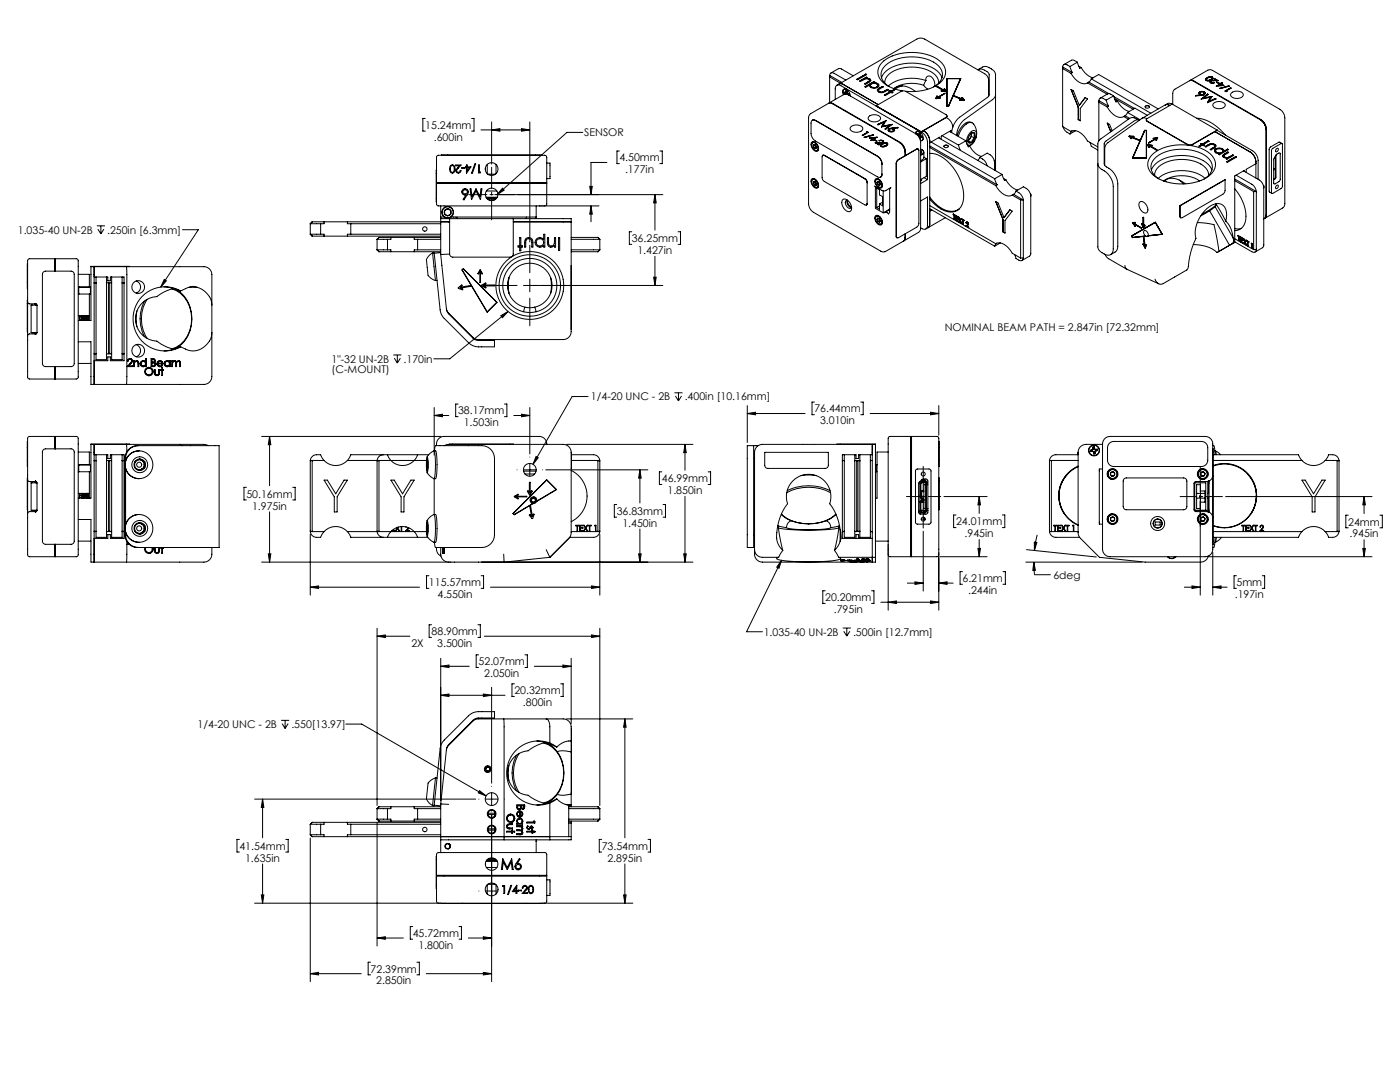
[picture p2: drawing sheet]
<svg xmlns="http://www.w3.org/2000/svg" width="559mm" height="432mm" viewBox="0 0 559 432" stroke-linecap="round" stroke-linejoin="round" font-family="sans-serif">
<defs><g id="words">
<g font-size="4.2">
<text x="169.7" y="51.4">15.24mm</text>
<text x="173.2" y="56.1">.600in</text>
<text x="233.2" y="54.4">SENSOR</text>
<text x="247.2" y="64.4">4.50mm</text>
<text x="249.5" y="69.1">.177in</text>
<text x="7.1" y="93.2">1.035-40 UN-2B</text>
<text x="42.7" y="93.2">.250in [6.3mm]</text>
<text x="252.2" y="96.6">36.25mm</text>
<text x="254.4" y="101.4">1.427in</text>
<text x="377.1" y="132.3">NOMINAL BEAM PATH = 2.847in [72.32mm]</text>
<text x="132.3" y="148.9">(C-MOUNT)</text>
<text x="132.4" y="144.8">1&quot;-32 UN-2B</text>
<text x="161.1" y="144.8">.170in</text>
<text x="235.9" y="159.8">1/4-20 UNC - 2B</text>
<text x="273.3" y="159.8">.400in [10.16mm]</text>
<text x="182.9" y="165.4">38.17mm</text>
<text x="325.1" y="164.6">76.44mm</text>
<text x="185.1" y="170.1">1.503in</text>
<text x="327.3" y="169.3">3.010in</text>
<text x="264.2" y="192.4">46.99mm</text>
<text x="266.4" y="197.2">1.850in</text>
<text x="98.3" y="198.6">50.16mm</text>
<text x="100.6" y="203.3">1.975in</text>
<text x="246.2" y="205.5">36.83mm</text>
<text x="381.6" y="209.6">24.01mm</text>
<text x="538.1" y="209.7">24mm</text>
<text x="248.4" y="210.2">1.450in</text>
<text x="385" y="214.4">.945in</text>
<text x="538.6" y="214.5">.945in</text>
<text x="171.2" y="233.9">115.57mm</text>
<text x="384.2" y="232.3">6.21mm</text>
<text x="420.4" y="231">6deg</text>
<text x="493.5" y="233.9">5mm</text>
<text x="174.6" y="238.6">4.550in</text>
<text x="329.4" y="239.9">20.20mm</text>
<text x="386.4" y="237">.244in</text>
<text x="492.8" y="238.6">.197in</text>
<text x="332.8" y="244.6">.795in</text>
<text x="172.3" y="253.5">88.90mm</text>
<text x="304.8" y="253.7">1.035-40 UN-2B</text>
<text x="340.5" y="253.7">.500in [12.7mm]</text>
<text x="164.2" y="258.2">2X</text>
<text x="174.5" y="258.2">3.500in</text>
<text x="191" y="265.4">52.07mm</text>
<text x="193.3" y="270.2">2.050in</text>
<text x="205.3" y="277">20.32mm</text>
<text x="208.8" y="281.8">.800in</text>
<text x="78.9" y="290.5">1/4-20 UNC - 2B</text>
<text x="116.3" y="290.5">.550[13.97]</text>
<text x="95.6" y="339.1">41.54mm</text>
<text x="240.2" y="339.1">73.54mm</text>
<text x="97.8" y="343.9">1.635in</text>
<text x="242.4" y="343.9">2.895in</text>
<text x="164.7" y="373.9">45.72mm</text>
<text x="167" y="378.6">1.800in</text>
<text x="147.9" y="388.1">72.39mm</text>
<text x="150.2" y="392.9">2.850in</text>
</g>
</g></defs>
<g fill="none" stroke="#000" stroke-width=".4">
<path d="M331.1 30.1a1.07 1.07 0 0 1 .7-1 1.07 1.07 0 0 1 1.1 .2l4.7 2.7M331.1 30.1v10.9M331.1 30.1l4.9 2.8M331.1 30.1v.6M331.1 30.7v.2M331.1 30.7l4.4 2.5M331.7 29.1l3.5-1.8 5.4 3M333.4 39.7v-4.2a1.37 1.37 0 0 1 .6-1.5 1.37 1.37 0 0 1 1.6 .2l32.4 18.6a5 5 0 0 1 2.2 3.9v15M334.9 33.5l31-17.9a3.2 3.2 0 0 1 3.2 0l23.9 13.8a3.2 3.2 0 0 1 1.6 2.8v6.2M334.9 33.5l.8-.1 .8 .3 14 8.1M334.9 33.5l-.9 .5M336.6 37.8l-.1-.3a1.33 1.33 0 0 1 .7-2l1.5 .9 .7 1.9"/>
<path d="M336.7 37.8l1-.2 .9 .3 26.9 15.5 1.6 1.9 .4 1.5-.1 34.8-.8 1.2-5.8 3.3M336.7 37.8l-5.8 3.3M337.1 37.3l.3 .1M337.1 36.8l.1 .4M337.2 37.2l-.1 .1M337.4 37.4l.2 .2M337.6 36.9l-.6-.1 .1 .5M337.7 36.6l-.1-.5 .4 .2 .1 .5M337.7 36.6l-.1 .3M337.7 35.6a.81 .81 0 0 0-1.2 .6l.3 1.5M338 37.1h.2M338 37.1l-.8 .1"/>
<path d="M338 37.1l-.6 .3M338 36.4l-.3 .2M338.1 36.7l-.5 .2M338.1 36.8l.1 .3M338.2 37.1l.3 .3M338.4 37.3l-.6 .3M338.5 37.4l-.1 .4M338.5 37.4l.4 .1M338.8 37.5l-.3 .3M338.9 37.5v.5l-.2-.1M338.9 37.6l-.3 .2M342 31.7l3.6-2.1 .3 .2-3.6 2z"/>
<path d="M345.6 29.6h.1M345.6 31.3l1.6 .2M345.6 31.3l1.6 .3M345.8 30.8l-2.6 1.5 .3 .2a2.64 2.64 0 0 1 3.6-.5l-.2 .4M345.8 30.8h.1M345.8 30.8l.3 .2-.5 .3M345.8 30.8l.3 .2M346.9 32.4l-.5 .4M346.9 32.4h.1M347 34h.1M347.1 32.1l-.2 .3M347.2 31.5l.4 .5a2.92 2.92 0 0 1-2.1 1.6l-.4-.1 1.8-1.1"/>
<path d="M347.2 31.6l.3 .6M347.2 31.5v.1M347.4 34.1l.5 .6zM347.5 33.8a1.88 1.88 0 0 1 2.9 .3M347.9 34.8l1.2 .2 .9-.2M347.9 34.7l1.2 .3 .9-.3M347.9 34.7v.1M348.7 33l1.6 .3M348.7 33.1l1.6 .3M348.7 33v.1M348.8 32.6l.3 .2M348.8 32.6l.4 .1"/>
<path d="M348.8 32.6l-3.6 2 .4 .2 1.4-.8M349.2 32.7l-.5 .3M350 34.7v.1M350.3 33.3l.5 .9a2.19 2.19 0 0 1-3.8-.2M350.3 33.4l.4 .4M350.3 33.3v.1M350.3 34.2l-.3 .6M350.6 36.1l.4 .5M350.9 35.2l-.7 .6a1.88 1.88 0 0 0 3.1 .8l1.2-.7M350.9 35.3l-.7 .7M351 36.5l1.3 .2M351 36.6l1.3 .1"/>
<path d="M351 36.5v.1M351.8 31a9.2 9.2 0 0 1 7.3-5.3 18 18 0 0 1 15.1 2.7l1.8 2.6M352.2 34.5l.3 .2-1.8 1.1v.4l.3 .3M352.2 34.5h.1M352.2 34.5l-1.3 .7M352.2 34.5l.3 .2M352.3 36.7h.1M353.1 33.1a6.1 6.1 0 0 1 5.1-5.4 15.8 15.8 0 0 1 15.3 2.4 4.2 4.2 0 0 1 1.2 3M354.2 35.7l-1.9 1M354.2 35.7l.3 .2M354.2 35.7h.1M354.8 34.5a5.1 5.1 0 0 1-3.1-4.4 5.1 5.1 0 0 1 2.7-4.8 18 18 0 0 1 20.2 1 4.9 4.9 0 0 1-1.6 8.2"/>
<path d="M355.1 36.2h.1M355.1 36.2l.5 .3M355.1 36.2l-.3 .2 .5 .2M355.3 36.6l-2.3 1.4 .3 .2 2.3-1.4 .5 .3 .3-.2M355.3 36.6l-2.3 1.4M355.6 36.5h.1M355.9 36.6l.5 .3M355.9 36.6l.4 .3M356.7 35.9l-1.1 .6M356.7 35.9l.3 .1-1.1 .6M356.9 35.4a6.2 6.2 0 0 1 7.9 .7l.6 .4M360.2 34.3l-2.9 1.2"/>
<path d="M360.3 36.3a13 13 0 0 1-9.3-5.2 5.8 5.8 0 0 1 3.4-7.9 20.5 20.5 0 0 1 20.7 1.1 5.5 5.5 0 0 1-1 9.6 20.1 20.1 0 0 1-12.6 2.5M361.5 36.5l-.9-.3-.9 .3-10 5.7M361.5 36.5l16.2 9.3a.55 .55 0 0 1 .3 .5 .55 .55 0 0 1-.3 .5l-10 5.8M368.7 34a13.4 13.4 0 0 0-12 1.4M368.7 34l1.6 1.6M369.6 32.1a1.5 1.5 0 0 1 1.1-1.8 1.5 1.5 0 0 1 1.8 1.3l.5 1.1 .1 1.5M369.6 32.1a15.9 15.9 0 0 0-15.1 2.3M369.6 32.1l-.9 1.9M373.1 34.2l.2 .2M373.1 34.2l-.5 .5M373.8 34.6l3.2 1.6M373.9 39.1h.1"/>
<path d="M373.9 38.4l-.4 1 1.6-.4M373.9 38.4h.3M374 39.2h.1M374.1 38.4h-.2M374.2 38.4l-.3 .7M375.1 39l.2 .1M375.1 39l-1.1 .2M375.9 36.2l-.2 .1 1.9 .2M375.9 36.2l-.2 .1M375.9 36.2l.9 .2M376.8 36.3v.1M376.8 35.6l.2 .6"/>
<path d="M376.9 37.3h.3l-3.2 1.9M376.9 37.3l.2 .1M376.9 37.3l-3 1.8M377 36.2l-3.2-1.7 3 1.8M377 36.2h.1M377.1 35.6h-.3M377.1 35.6l.5 .9M377.6 36.5h.1M377.9 31.3h5.6l-4.8 11h-.8zM380.6 38.3l3.7 1.4M383.4 31.4h-5.4v10.9M383.4 31.4l-4.8 10.9"/>
<path d="M383.4 31.4h.1M383.9 39.1l.3-.1 .7 .9M383.9 39.1l.4 .5M384.1 39.8h-1.2l2 .1M384.1 39.8l-1.1 .1M384.1 39.8h.1M384.2 39.1h-.3M384.3 39.6l-3.7-1.3 3.5 1.5M384.3 39.6v.1M384.9 39.9h.1M390.3 27.9a4 4 0 0 1 4.5 1.6l-.2 8.8-11.6 8.5a8.9 8.9 0 0 0-3.1 6.1M390.5 27.8l1.8-1.1a4.9 4.9 0 0 1 4.6 1.9l.5 1.2v38.3"/>
<path d="M397.4 37.7l-.4 1.1-.6 .8-11.4 8.1a8.8 8.8 0 0 0-3.2 6.4M424.1 26.7v23.8l3.4 2M424.1 26.7l3.9 2.3M424.1 26.7v.7M424.1 27.4v.2M424.1 27.4l3.4 1.9M427.1 26.5l.9 2.5M427.1 26.5l-1.2-.6a1.07 1.07 0 0 0-1.1-.2 1.07 1.07 0 0 0-.7 1M427.5 29.3a6.7 6.7 0 0 0 5.9 4.1l.7-.3M428 29l-.5 .3M430 24.8l1 2.5 .5-.4M430 24.8l-2-.9-3.3 1.9"/>
<path d="M430 24.8l-2.9 1.7M430.6 26.4l.9 .5M431.5 26.9a7.7 7.7 0 0 0 4.8 4.2M434.1 33.1l7.8 4.5M434.6 32.8l8 4.6M434.6 32.8l-.5 .3M435.6 31.5l-1 1.3M435.6 31.5l23.8 13.7M435.6 31.5l2.9-1.8 23.8 13.8M441.5 40l1 2.4M441.5 40l-1.1-.7a1.07 1.07 0 0 0-1.2-.2 1.07 1.07 0 0 0-.6 1.1M444.5 38.3l1 2.4 .5-.3"/>
<path d="M444.5 38.3l-2.1-.9-3.3 1.8M444.5 38.3l-3 1.7M444.6 38.5l8.2 4.8M444.8 39.3l7.5 4.3M445 39.8l1 .6M474.9 32.2l.8-.2 .8 .3 26.8 15.5a4.7 4.7 0 0 1 2.2 3.7v34.2l-.2 .9-.5 .6M475 32.1l7.1-4.1 1.4-.1 27.4 15.7 1.4 1.5 .5 1.9v34.8l-.8 1.2-7.2 4.1M478.8 36.7a.63 .63 0 0 0-.3 .7 .63 .63 0 0 0 .7 .5M478.8 36.7l.9-.2 1 .2M478.8 36.8l-.3 .5M478.8 36.8l.9-.3 1 .3M478.8 36.7v.1"/>
<path d="M478.9 37.2l.3 .4M479.2 37.9h.1M479.2 37.9l-2 .3M479.2 37.6l1.2 .1M479.2 37.6a.58 .58 0 0 1 0-.9 .58 .58 0 0 1 .8 0l.6 .4-.2 .5M479.2 37.6h1.2M479.2 37.6h.1M479.4 39.5h.1M480.4 37.6v.1M480.7 37.3l-.3 .4M480.7 37.8l-1.2 .3M480.7 36.7l.4 .5-.5 .6-3.4 .5v-.2l2-.2"/>
<path d="M480.7 36.8l.4 .5M480.7 36.7v.1M481.7 32h.1M482 37.6l-2.5 1.9M482 37.6l.3 .1-1.9 1.4M482 37.6l-2.6 1.9M482.1 31.2l-.6 .5 .2 .3M482.1 31.1l.1-.1a.79 .79 0 0 1 .9-.4 .79 .79 0 0 1 .6 .7 1.92 1.92 0 0 1-2 .7M482.1 31.1l-.6 .5 .2 .4M482.8 30.8a.54 .54 0 0 1 .7 0 .54 .54 0 0 1 .2 .6 1.92 1.92 0 0 1-2 .6M483.2 32.3l-.2 .1a.87 .87 0 0 0 .5 .9 .87 .87 0 0 0 1.1-.2l-.1-.2M483.2 32.3l-.3 .4"/>
<path d="M483.2 32.3h.1M483.2 38.8v.1M483.2 38.8l-3.7 .7M483.2 38.8l-1.2 2.2 3.4-1.5-.3-.2M483.2 32.7l.2 .3M483.4 32.9v.1M483.7 38.5l-3.3 .6M483.7 38.5l-1 2 2.4-1.2M483.7 38.6l-3.3 .5M483.7 38.6h.1M483.7 38.5v.1M483.8 30.7l.2 .2a1.79 1.79 0 0 1-2.5 1.2"/>
<path d="M483.8 30.7a2.08 2.08 0 0 0-2.6 1.1l.3 .3M483.8 30.8l.3 .2a1.97 1.97 0 0 1-2.6 1.2M483.8 30.8a1.94 1.94 0 0 0-2.6 1.1l.3 .3M483.8 30.7v.1M484.4 32.1l-1.2 .2M484.5 32.9h-1.1M484.5 33h-1.1M484.5 33l.1 .1M484.5 32.9v.1M484.7 31.3l1.6 .9-2.8 .1-.3 .3 .2 .3M484.7 31.3l-.2 .2 1.1 .6h-1.2M484.7 31.3v.1"/>
<path d="M485.1 39.3v.1M485.5 34.4h.1M485.5 32.9l1 .3zM485.7 32.8l.8 .5M485.7 32.8l-.1 .1M485.7 32.7v.1M486.3 34.2l.9-.6 .7 .4zM487 33.2l.2 .2M487 33.2l-.3 .1 .3 .2M487 33.3l.2 .1M487 33.2v.1M487 33.5l-1.5 .9"/>
<path d="M487 33.5h.1M487.2 33.4h.1M487.4 33.5l1.1 .6-3 .3M487.4 33.6l1 .5M487.4 33.5v.1M487.7 33.1l.3 .1-.6 .3M487.7 33.1l-.5 .3M487.9 34v.1M489.4 36.3l.3 .3M490.4 34.3l.3 .1-3.8 .8M490.4 34.3l-3.5 .9M490.4 34.3l-3.4 1"/>
<path d="M491.2 35l.2 .2-2 1.1M491.2 35l-2.2 1.3 .7 .2-.3-.2M491.2 35.1l-2.2 1.3M491.2 35.1l.1 .1M491.2 35v.1M491.4 37.2a3.3 3.3 0 0 1 4.8 .4 2.2 2.2 0 0 1-2.9 1.7 1.54 1.54 0 0 1-1.6-.5 1.54 1.54 0 0 1-.3-1.6zM169.7 47.3h-.9v5h.9M188.2 47.3h1v5h-1M192 51.8h19.5M196.2 48.7v16.8M196.2 51.8l3.3-.5v1.1zM208.2 51.3l3.3 .5-3.3 .6z"/>
<path d="M211.5 48.7v47.9M232.6 52.8h-6.3l-27.9 24.9M324 57.7l.4-.9a2.29 2.29 0 0 1 2 3.2l-1.2-.1M324 56.7a2.44 2.44 0 0 1 2.6 3.4 1.67 1.67 0 0 1-2.6-1.2 1.93 1.93 0 0 1 0-2.2zM324.2 48l1.4 .1 24.7 14.3a3.5 3.5 0 0 1 1.7 3.1M324.3 56.9a1.96 1.96 0 0 1 1.8 1.1 1.96 1.96 0 0 1-.1 2.1 2.15 2.15 0 0 1-1.7-3.2zM324.6 58.2l.4 .8M324.8 56.5l-.4 .3M324.9 57.7l.6 .3M324.9 57.7l-.3 .5M325 59l.6 .3M325.3 57.8l-.7 .4"/>
<path d="M325.5 58l.3 .7M325.5 58l.2 .6-.7 .4M325.8 58.7l-.2 .6M326.7 59.8l-.4 .3M330.8 41.2l.8-.2 .8 .3 26.9 15.5a5.1 5.1 0 0 1 2.1 5.3M339.6 50.7a3.3 3.3 0 0 1 4.8 .4 2.2 2.2 0 0 1-3 1.7 1.54 1.54 0 0 1-1.6-.5 1.54 1.54 0 0 1-.2-1.6zM344.9 54.8l3.7-.9zM346.2 52.6l.4 .2-2.2 1.3-.2-.1 2-1.2M346.2 52.6h-.4l.4 .2M346.2 52.8l-2 1.2M346.2 52.6l-.3 .1M346.8 46.6a3.3 3.3 0 0 1 4.7 .4 2.16 2.16 0 0 1-2.9 1.6 1.5 1.5 0 0 1-1.6-.4 1.5 1.5 0 0 1-.2-1.6z"/>
<path d="M347.7 55.2l.6 .4M347.7 55.2h.1M348.1 55.7h.1M348.1 55.7l-.5 .3 1.2-.2-.3-.1M348.3 55.5v.1M348.4 53.8l.2 .2M348.5 55.7h.1M349 55.9l1 .4zM349.2 55.8v.1M349.2 55l-.9 .6M349.2 55l-1.5 .2M349.2 55v.1"/>
<path d="M349.7 42.2v.1M349.7 42.2l18 10.4M350 57.1l1 .6M350.1 54.7l-3.1 .4 1.1 .6M350.1 54.7v.1M350.1 54.8l-1.6 .9M351.1 56.9l-1.8 .1 1.5 .8 .2-.1-1-.6M351.1 57h-1.7M351.1 56.9v.1M351.6 57.7a1.57 1.57 0 0 1 2.7-.1 1.61 1.61 0 0 1-2.8 .3zM351.6 57.7a1.63 1.63 0 0 1 2.7-.2 1.76 1.76 0 0 1-2.8 .6zM351.9 58.4h.9"/>
<path d="M351.9 58.3l.9 .1M351.9 58.3v.1M352.2 56.8l-1.1 .1M352.2 56.8l-1.1 .2M352.2 56.8h.1M352.3 57.5l.9-.3 .8 .3-1.2 .9M352.3 57.5l-.5 .6 .1 .3M352.3 57.4l.9-.3 .8 .3-1.2 1M352.3 57.4l-.5 .6 .1 .3M352.4 56.5l-.2 .3M352.4 56.1l-1.1-.1-.4 .1 .2 .1a.7 .7 0 0 1 .7-.1 .7 .7 0 0 1 .5 .6l-.1 .1M352.4 56.1l.3 .4-.4 .4-2.3 .2"/>
<path d="M352.4 56.2h-1.5M352.4 56.2l.3 .4M352.4 56.1v.1M352.8 58.4h.1M352.9 48.8l-1 1.9M352.9 48.8l-1 1.8M352.9 48.8h.1M353.6 48.2l-1.2 2.1M353.6 48.2l-3.4 1.5 .3 .1 2.4-1M353.6 48.2l-3.3 1.5M353.6 48.2h.1M354.9 51.4l-.2 .1a.84 .84 0 0 0 .1 1 .84 .84 0 0 0 1 .2 .78 .78 0 0 0 1-.3 .78 .78 0 0 0-.1-1"/>
<path d="M354.9 51.5l-.4 .5M354.9 51.4v.1M354.9 51.9l.3 .5M355.1 50l-3.2 .7M355.1 50l-1.8 1.5 .2 .1 2.6-2-3.7 .7M355.1 50v.1M355.2 52.4h1.2M355.2 52.3a.59 .59 0 0 1 0-.8 .59 .59 0 0 1 .8 0 .49 .49 0 0 1 .6 .2 .49 .49 0 0 1-.2 .6M355.2 52.3h1.2M355.2 52.3v.1M356.1 49.7l-3.7 .6M356.4 51.3l.3 .1"/>
<path d="M356.4 51.3l.3 .2M356.4 52.3v.1M356.7 52l-.3 .4M356.7 51.5l.4 .5M356.7 51.4v.1M358.3 50.8l-3.4 .6M358.3 50.8l-3.4 .7M358.3 50.8l.1 .2-2 .3M359.1 56.9a4.7 4.7 0 0 1 2.1 3.7M365.4 53.3a.93 .93 0 0 1 .4-.9 .93 .93 0 0 1 1 0l1.4 1.5a1.32 1.32 0 0 1 .4 1.4 1.32 1.32 0 0 1-1.2 .9M366.2 53.5v.3h.8M366.5 59.5h-.7l-7.2 4.2-.6 .6-.3 .9"/>
<path d="M366.8 53.7l-.7-.3v.5M366.8 54.4l.1 .3 .5-.2M366.8 52.4l-.9 .1-.3 1M366.9 53.4l-.1 .3M367 53.8h.3M367 53.8l-.5 .3 .3 .3M367.2 53.2l-.3-.2v.4M367.2 53.2l.2 .8M367.2 53.2l-.3 .2M367.2 53.5l-.4 .2M367.4 54l.6 .5M367.4 54.7l-.3 .6"/>
<path d="M367.4 54.7h.2M367.4 54l-.6 .4M367.4 54.5l-.4 .6 .3 .2M367.5 59.5a1.11 1.11 0 0 1 1.1 1.1 1.11 1.11 0 0 1-1.1 1.2M367.5 54.2l-.1 .3M367.8 54.4l-.4 .3M368 59.8l.7 .8a1.4 1.4 0 0 1-1.2 1.4M368 54.5l-.4 .2M368 54.5v.4l-.4-.2M368.5 55.3a.81 .81 0 0 1-1.2 .7M368.6 52.2a4.9 4.9 0 0 1 2.5 4v33.2l-.2 .9-.5 .6M371.1 58.2l26.9 15.6"/>
<path d="M371.1 58.9l26.3 15.2M371.6 56.7l25.4 14.6M374.6 55l25.4 14.6M375 55.2v-.4l-3.9 2.2M376 54.1l6.6 3.8M376.8 58.2a.91 .91 0 0 1 .9-.3 .91 .91 0 0 1 .7 .7 .91 .91 0 0 1-.9 .4 .91 .91 0 0 1-.7-.8zM378 47.1a4.8 4.8 0 0 1 2.3 3.6M378 46.3l-.3 .6-10 5.7M378.2 58.1l-.9-.1-.6 .4M378.2 58.1l.3 .3M378.6 42.3h.1M379 52.4l6.5 3.8"/>
<path d="M379.5 52.7v-.6l-3.8 2.3v1.2M382.5 54.4a7.7 7.7 0 0 1 4.6-5.5 3 3 0 0 1 2.7 3.3l-.3 2.9M382.6 57.9l.8 2.1M385.5 56.2l1 2.4 .5-.3M385.5 56.2l-2.9 1.7M386.1 57.7l.9 .6M386.4 56.3h.1M386.4 56.4l.1 .5M386.5 56.3l1.3 .6M386.5 56.9l.6 .3 .7-.3M386.5 56.9h1.3M387 58.3a7.7 7.7 0 0 0 4.8 4.1"/>
<path d="M387.2 52.9a1.34 1.34 0 0 1 1.7-.8 1.34 1.34 0 0 1 .9 1.7 4.1 4.1 0 0 1-3.3 4.1 2.72 2.72 0 0 1-.2-3.6zM387.7 53.2l-.3 1.7-1.1 1.2M387.7 54.5l-1.2 1.8M387.7 54.5l1.3 .6M387.7 53.2v1.3M387.8 53.2a3.5 3.5 0 0 0-1.3 3.7M387.8 53.2l.7-.3 .5 .3M387.8 53.1l1.2 .1M388 49l-.5-.2a3.9 3.9 0 0 0-4.1 2.3l-1.4 3.1M388.9 56.3l-1.9 2M389 55.1l-1.2 1.8M389 53.2v1.9"/>
<path d="M389 55.1l-.9 .9-.3 .9M389 53.2l-.2 .8 .2 1.1M424.3 50.6l1 1.7 1.8 1.2M427.5 52.5a4.3 4.3 0 0 1 5.1 1.7l1.5 2.1 4.1 2.3M427.7 52.3l-.2 .2M427.9 52.3l-.8 1.2M429.3 52.2l-2.2 1.3M430.4 42.8v4.9M430.4 42.8h.1M430.4 47.7h.1M430.8 42l2.3-3.1 1 .6-2.9 3.8v4.9l-.8-.5M430.8 42l-2.4-5.8-.9-.5 2.9 7.1"/>
<path d="M430.8 42h.1M435 56.8l.6 1.6 2.6 1.5M438.6 40.2v16M438.6 40.2l3.9 2.2M438.6 40.2v.6M438.6 40.8v.2M438.6 40.8l3.3 1.9M441.9 42.7a6.7 6.7 0 0 0 5.9 4.1l.7-.3M442.5 42.4l-.6 .3M443.9 52.2l-1-2.5-.9-.6 1.4 3.5M446 40.4a7.7 7.7 0 0 0 4.7 4.1M448.5 46.5l1.9 1.1"/>
<path d="M449.1 46.2l1.8 1M449.1 46.2l-.6 .3M450 44.9l-.9 1.3M450 44.9l5 2.9M450 44.9l3-1.7 4.9 2.8M450.7 54.5h1.9M450.7 54.5l.9 .8-.3-.6M450.8 54.4h-.1M451.3 54.7l3.4 1.4 .2-.2M451.3 54.7l.4 .6M451.5 54.5l3.5 1.5M451.5 54.5v.1"/>
<path d="M452.4 54.4l.2 .1h-1.1M454.7 47.9l-2-.9a2.15 2.15 0 0 0-2.2 .5l-11 7.9-1.2 1.5-.1 41.6a4.2 4.2 0 0 0 5.1 3.1 2.54 2.54 0 0 0 1.1-2.3v-24.9a8.6 8.6 0 0 0-5.2-7.2l-.8-.9-.2-1M454.8 48a2.1 2.1 0 0 0-2.3 .4l-11.6 8.4-.2 8.5 .4 .9a8.6 8.6 0 0 1 5.1 7.2v24.9a2.54 2.54 0 0 1-1.1 2.3l-1.8 1M456.9 52h.7v11h-5.6M456.9 52l-4.9 11M456.9 52.1h.7M456.9 52v.1M457 52.1l-4.9 10.9M457.1 42.7a1.04 1.04 0 0 1 1.7 0M457.1 42.5a.91 .91 0 0 1 1-.4 .91 .91 0 0 1 .7 .8 .91 .91 0 0 1-1 .3 .91 .91 0 0 1-.7-.7zM457.5 47.8l.4 .6 16.8 9.6 1.2-.2 9.9-5.8M457.5 52.1v10.9"/>
<path d="M457.6 47.3l-.9-.3-.8 .2-13.6 9.7a3.2 3.2 0 0 0-1.4 2.6v6.5M457.7 47.4l10.2-5.9 17.9 10.4-9.9 5.8-1.2 .2-16.8-9.6-.4-.5zM458 57.9l1.8 .1M458 57.9l.4 .9 .4-.1M458.2 57.8h-.2M458.4 57h.1M458.5 58.2l3 1.7 .2-.2M458.5 58.2l.3 .5M458.5 58.2h.1M458.8 58.7h.1M458.8 58l2.9 1.8M458.8 58v.1"/>
<path d="M459.8 58h-1M459.8 58l.1 .1M460.4 55.2h.1M461.5 55.2l-3.1 1.8M461.5 55.2h.1M461.7 55.3l-3.3 1.6M461.7 55.3l-.3 .6M461.7 55.3h.1M461.7 59.8h.1M461.9 55h.2M461.9 55l-1.6 .3 1.2-.1M461.9 55l-1.5 .2"/>
<path d="M462.1 55l-.5 .9h-.2M465.1 41.9l.7-.2 1.1 .4M467.8 41.6l-1.1-.4-.7 .1-10.1 5.9M468.1 41.7v-4.4l.5-1.4 6.2-3.7 .7-.1 27.8 15.8M477.7 47.2a16.2 16.2 0 0 1 11.5 6.7M479.5 57.2l-.3 .2 .4 .3M479.5 57.2l.5 .3M479.5 57.3l-.3 .1M479.5 57.3l.5 .2M479.5 57.2v.1M479.6 57.7l-1 .6M480 57.5h.1"/>
<path d="M480.3 57.7l.4 .3-.3 .1-.4-.2-1.1 .6-.3-.2M480.3 57.7l.4 .3M482.3 56.2l.2 .2-2.2 1.3M482.3 56.2l-2.3 1.3M482.3 56.2h.1M482.3 57.8l-1.3 .7 .3 .2 1.3-.7a1.54 1.54 0 0 1 2.3 .3l-.1 .3M482.3 57.8l-1.3 .7M484.3 41.3a3.3 3.3 0 0 1 4.7 .4 2.16 2.16 0 0 1-2.8 1.7 1.5 1.5 0 0 1-1.6-.5 1.5 1.5 0 0 1-.3-1.6zM484.8 58.6h.1M484.9 57.6l.4 .4 .1 .5-2 1.3-.4-.1 1.8-1.1M484.9 57.6a2.38 2.38 0 0 0-2.6 .2M484.9 57.7a2.38 2.38 0 0 0-2.6 .1"/>
<path d="M484.9 57.7l.4 .4M484.9 57.6v.1M484.9 58.3l-.1 .3M484.9 52.5l14.1 8.2a5 5 0 0 1 2.3 3.9v6.4M485.2 60a1.85 1.85 0 0 1 2.9 .2M485.3 59.4a3 3 0 0 1 2.7 0M485.3 59.4l-.6 .7a1.71 1.71 0 0 0 2.2 1.2M485.3 59.5l-.6 .7M485.3 59.5a3 3 0 0 1 2.7 0M485.3 59.4v.1M485.8 52l14.1 8.2a5 5 0 0 1 2.3 3.8v7.6M485.8 51.9v.1"/>
<path d="M488 59.4l.6 1M488 59.5l.5 .5M488 59.4v.1M490 59.5l.3 .2-3.6 2.1-.3-.2 .5-.3M490 59.5l-1.4 .9M490 59.5v.1M503.2 47.9a4.7 4.7 0 0 1 2.1 3.7M503.3 47.9a4.5 4.5 0 0 1 2 3.6v34.3l-.2 .9-.4 .5M507.8 59.4l3.5-2.1 .5 .1 .1 17-.5 .8-3.6 2-.3-.4v-16.6zM509.5 59.4l.4-.3a.75 .75 0 0 1 .2 1 .75 .75 0 0 1-.9 .3zM511.7 57.3l-1.2-.6-3.5 2-.4 .8v16.8l1.1 .9M174.2 67.9v12.7"/>
<path d="M174.3 73l43.9 .1M174.3 73h43.8M176.2 62h40M179.8 66.1l.3-.2a1.17 1.17 0 0 1 1.3 .3 1.17 1.17 0 0 1 .2 1.2 1.16 1.16 0 0 1-.9 1.7 1.16 1.16 0 0 1-1.2-1.5zM180.1 66.2l.2-.1a1.01 1.01 0 0 1 1 1.5l-.1 .6a.69 .69 0 0 1-.7 .6 .69 .69 0 0 1-.6-.6l-.1-1.3zM181.9 65.9l2.2-.1-1.2 1.4a.8 .8 0 0 0-.6 1 .8 .8 0 0 0 1.1 .4l.3-.6h.3a1 1 0 0 1-1.2 1.1 1 1 0 0 1-.7-1.5l1.3-1.4h-1.5zM184.3 66.9h1.2v.3h-1.2zM184.7 75.7a1.39 1.39 0 0 1 2 .1 1.39 1.39 0 0 1-.2 2l-1.3 1.9-.3-.2 1.1-1.7a1.29 1.29 0 0 1-1.5-.5 1.29 1.29 0 0 1 .2-1.6zM186.2 65.9h.3v.7h1.5l-1.8 2.5v-2.2h-.4v-.3h.4zM186.2 69.1h.1M186.5 66.9h.9l-.9 1.3zM189.5 65.4h.4l-1.3 3.7h-.4z"/>
<path d="M189.9 75.4l-1.5 3-.4-3h-.4l.6 4.2 1.8-3.4 1.7 3.4M189.9 75.4h.1M190 75.4l1.6 3.1 .4-3.1h.4l-.6 4.2M191 65.9l.3-.1v2.9h.5l-.1 .3h-.7zM191.7 79.6h.1M194 78.7h4.4M194.1 78.9h4.2M194.1 76.2h4.2M194.3 79.2h3.8M194.5 65.6v3.7M194.7 69.5h3.1M197.2 79.8h-2"/>
<path d="M197.5 77.7h67.1M198 65.6v3.7M198 79.3l-3.5 .1M200.6 75.1l.6 .8-2.8 1.8zM218.1 73l.1 .1M218.2 73.1v8.6l-.6 .5h-2.4M218.2 72.9v-10.1l-.6-.8h-42.6l-.8 .6v18.8l.7 .8h64.2M218.2 72.9l-43.9 .1M218.2 65.1h1.3v6.2h-1.3M218.2 72.9l-.1 .1M235.4 74.4h1l-.5 3.3zM242.2 64.8h-6.3v12.9"/>
<path d="M247.2 60.3h-.9v5h.9M261.4 77.7v14.1M261.4 77.7l.5 3.3h-1zM263.4 60.3h.9v5h-.9M324 72.4a.8 .8 0 0 1 1-1l.9 .7a1.58 1.58 0 0 1 0 2.8l-.7-.3M324 72.4h.1M324 71.4a2.44 2.44 0 0 1 2.6 3.4 1.67 1.67 0 0 1-2.6-1.2 1.93 1.93 0 0 1 0-2.2zM324.1 71.9l.3-.3a2.15 2.15 0 0 1 1.8 3 2.07 2.07 0 0 1-2.1-2.7zM324.7 73.1l.5 .7M324.7 73.1l.7-.4 .4 .5M324.7 72.5h.6M324.7 72.5v.6"/>
<path d="M324.8 71.2l-.4 .3M325.2 73.8l.5 .1M325.3 72.5l.5 .7M325.8 73.2l-.1 .7M325.8 73.5l-.6 .3M326.7 74.5l-.4 .3M328.4 62h.7l16.2 9.3 .7 .9 .1 .7M336.3 79.7a2.21 2.21 0 0 1 3.1 1.5 2.02 2.02 0 0 1-.5 3.3 3.6 3.6 0 0 1-2.6-4.8zM338.2 79.9a2.31 2.31 0 0 0 1.6 2.9M338.3 79.9l-.6 .1a2.17 2.17 0 0 0 1.7 3.2l.5-.6-.9-.6-.7-1.7M346.1 72.9l-.3-.8-.6-.7-16.2-9.3a.55 .55 0 0 0-.6-.1 .55 .55 0 0 0-.3 .6v8.3l.6 1.2 16.5 9.7a.55 .55 0 0 0 .6 0 .55 .55 0 0 0 .3-.6M346.1 72.9v8.3"/>
<path d="M348.9 74.2l3.4 1.9 1.3-.1M349.4 74.5v8.6l3.1 1.8M349.4 72.4l.2-.7a1.7 1.7 0 0 1 2.4 1.5l-.2 1.5-1.1-.1M349.5 71.4a2.44 2.44 0 0 1 2.5 3.4 1.67 1.67 0 0 1-2.5-1.2 1.93 1.93 0 0 1 0-2.2zM349.8 71.6a2.14 2.14 0 0 1 1.9 3 1.93 1.93 0 0 1-1.9-.9 1.93 1.93 0 0 1 0-2.1zM350.1 72.9l.3 .8M350.2 71.2l-.4 .3M350.3 72.4l.6 .3M350.3 72.4l-.2 .5M350.4 73.7l.6 .3M350.7 72.5l-.6 .4M350.9 72.7l.4 .8"/>
<path d="M350.9 72.7l.2 .6-.7 .4M351.3 73.5l-.3 .5M352 65.5a3.9 3.9 0 0 0-1.8-3.1l-24.7-14.3a1.08 1.08 0 0 0-1.3-.1 1.08 1.08 0 0 0-.5 1.1v4.1a3.9 3.9 0 0 0 1.8 3.1l24.7 14.3a1.08 1.08 0 0 0 1.3 .1 1.08 1.08 0 0 0 .5-1.2M352 69.5v.7l-.5 .5M352 65.5v4M352.1 74.5l-.4 .3M352.5 76.2v8.7M353.6 76l-.2 .1M354.9 75.2l.2 9.2-.5 .9M355.4 75h-.1M355.4 75l-1.8 1M355.5 74.9l-.1 .1"/>
<path d="M355.6 74.9l-.1 .1M357.7 65.2l.1 29.1M357.8 65.3l.7-1.5 7.4-4.2a.55 .55 0 0 1 .6-.1 .55 .55 0 0 1 .3 .6l-.1 29.5-.8 1.1-7.2 4.1a.55 .55 0 0 1-.7 .1 .55 .55 0 0 1-.2-.6M361.2 62.2v-1.7a4.5 4.5 0 0 0-2-3.6l-27.4-15.7h-1.1l-7.1 4.1-.8 1.2-.1 34.8 .9 2.4 1.1 1 27.3 15.7 1.5-.1 7.1-4.1M367.5 60.1l.3 .7M367.5 60.2l.3 .6M367.8 60.8l-.3 .4zM367.8 71.6l-.3 .6M367.9 71.6h.1M368.8 60.8l-.1 2.3-1.2 1M368.8 62.7l1 .6M368.9 70.9l1.3 .8"/>
<path d="M369.8 63.3l-2.3 1.3M369.8 63.3v7.1l-2.3 1.3M370.2 71.7l-2.7 1.5M371.1 78.7a12.2 12.2 0 0 0 8.8 5.7l2.1-.5 .9-.5M371.1 61.2a11.8 11.8 0 0 1 9.2 5.5 17 17 0 0 1 3.8 14.7 5 5 0 0 1-7.3 2.6 15 15 0 0 1-5.7-4.6M391.1 62.8a4.5 4.5 0 0 1 2.8 3.2l.1 .1M391.1 62.8l2.9-1.7a4.4 4.4 0 0 1 3 3.6M391.1 62.8l-.8 1.2M396.8 64h.1M396.9 64l.1 3.9M396.9 64l.1 .7M397 64.7v.2"/>
<path d="M397 71.3l1 2.5M397.4 74.1a6.7 6.7 0 0 0 5.9 4.1l.7-.3M398 73.8l-.6 .3M400 69.6l.9 2.4 .6-.3M400 69.6l-3 1.7M400.5 71.2l1 .5M401.5 71.7a7.7 7.7 0 0 0 4.7 4.2M404 77.9l3.4 1.9M404.6 77.6l3.8 2.2M404.6 77.6l-.6 .3M405.5 76.2a4.4 4.4 0 0 1 2.9 3.6M405.5 76.2l3-1.7a4.4 4.4 0 0 1 2.9 3.6"/>
<path d="M405.5 76.2l-.9 1.4M407.4 79.8v23.2M407.4 79.8h1M408.4 79.8v23.2M411.3 77.4l.1 .1M411.4 77.5v23.8l-.3 .8-3.2 1.8M411.4 77.5v.6M411.4 78.1v.2M452.2 63h.1M459.6 67.9a9.9 9.9 0 0 1 8-5.5 17.2 17.2 0 0 1 14.8 3.3l1.3 2.2M460.4 61.3a19.9 19.9 0 0 1 22.6 0 5.4 5.4 0 0 1-1 9.3 20.3 20.3 0 0 1-21.5-.6 5.3 5.3 0 0 1-.1-8.7zM460.9 70a6.1 6.1 0 0 1 5-5.4 15.8 15.8 0 0 1 15.3 2.3 4.2 4.2 0 0 1 1.2 3.1"/>
<path d="M462.3 71.2a15.6 15.6 0 0 1 18.7 0M462.5 71.4a5.2 5.2 0 0 1-3.1-4.8 5.2 5.2 0 0 1 3.3-4.8 18.5 18.5 0 0 1 19.2 1 4.9 4.9 0 0 1-.7 8.3l-.9 .5M464.5 72.2a13.3 13.3 0 0 1 14.3 0M464.6 72.3a6.2 6.2 0 0 1 8 .6l.6 .5M465.1 71.9l.4 .7M470.7 71.8l1.6 1.6M485.2 60.2l.4 .6zM485.6 60.9l1.2 .2 .9-.2M485.6 60.8l1.2 .3 .9-.3M485.6 60.8v.1M486.9 61.3v.1M487.7 60.8v.1"/>
<path d="M488.1 60.4l-.4 .5M488.5 62.4l.3 .3M488.6 60.4h.1M488.7 61.5l-.7 .8a1.59 1.59 0 0 0 1.9 .8M488.7 61.5l-.7 .7M488.8 62.7l1.6 .1M488.8 62.7h.1M488.9 71.7l.1 .1M489 71.8v4.4l-.7 1.2-16.4 9.5a.55 .55 0 0 1-.6 0 .55 .55 0 0 1-.3-.6l-.1-4.2M489 71.8l-18.1 10.3M489.9 63.1l-.5 .3M489.9 63.1l-.4 .3"/>
<path d="M490.1 60.7l.3 .2-1.9 1.3 .3 .5M490.1 60.7l.3 .2M490.1 60.7l-1.4 .8M490.1 60.7h.1M490.4 62.8h.1M492.1 61.8l-1.7 1M492.1 61.9l-1.7 .9M492.1 61.9l.3 .1-2.6 1.5-.4-.1M492.1 61.8v.1M492.8 75.3a16 16 0 0 1 4.2 13.5 4.2 4.2 0 0 1-4.2 3.2M492.8 71.5l8.6 4.9M492.8 72.1l7.6 4.3"/>
<path d="M493.2 62.5l-3.6 2.1 .3 .2 3.6-2.1M493.2 62.5l.3 .2M493.4 69.9l6.3 3.6a4 4 0 0 1 1.7 2.9M496.3 68.2l6.3 3.6a4 4 0 0 1 1.8 2.9M496.7 68.4v-.4l-3.9 2.2v25.4l-.1 .9-.5 .6M500.4 76.4v23.2M500.4 76.4h1M501.3 65.3l-3.9 2.3v1.2M501.4 76.4v23.2M504.3 74l.1 .1M504.4 74.1v23.8l-.3 .9-3.2 1.8M504.4 74.1v.6"/>
<path d="M504.4 74.7v.2M508.4 67.2h.1M508.5 67.2l.1 .3M508.6 67.5l-.2 .4M508.6 67.5h.1M509 62.3v8.5l-.6 .7M509.3 61.9v8.8l-.3 .7-.6 .4M509.5 61.7l1-.7 .5 .3v10.2l-.5 .9-1.9 1-.2-.4v-9.3zM509.5 74.1l.4-.3a.75 .75 0 0 1 .2 1 .75 .75 0 0 1-.9 .3zM38.6 90.1h3.3M39.1 91.4l1.2 2M40.3 90.1v3.3"/>
<path d="M41.5 91.4l-1.2 2M72.8 91.7h6.4l-15 22.9M123.8 93.5h.1M123.8 89.3v4.2M123.9 89.3h.1M123.9 93.5h4.1M123.9 89.3h4.1M123.9 93.5l.7 .7M124.6 88.5h.1M124.6 94.2h.1M124.6 88.5h4.7M124.6 88.5l-.7 .8"/>
<path d="M124.6 94.2h4.7M128 93.5h1.3v.7M128 89.3v4.2M129.3 88.5h9.4M129.3 94.2h9.4M129.3 88.5v.8h-1.3M138.7 88.5h40.8M138.7 88.5v.8h1.3M138.7 94.2h37.2M140 93.5h-1.3v.7M140 93.5h35.9M140 89.3v4.2"/>
<path d="M140 89.3h35.9M150.5 99.7h.1M150.5 95.5v4.2M150.5 99.7l.8 .8M150.5 95.5h.1M150.5 95.5h4.2M150.5 99.7h4.2M151.3 94.7h.1M151.3 94.7h4.7M151.3 94.7l-.8 .8M154.7 99.7h1.3v.8M154.7 95.5v4.2"/>
<path d="M156 94.7h9.3M156 94.7v.8h-1.3M165.3 94.7v.8h1.4M165.3 94.7h10.6M166.7 99.7h-1.4v.8M166.7 95.5v4.2M166.7 99.7h9.2M166.7 95.5h9.2M175.9 87.3h52.1v45a3.2 3.2 0 0 1-3.2 3.2l-34.8-.1-1.3-.8-9.6-9.6-.9-2M175.9 82.2v19.4l3.2-.2M175.9 86.6h1.5M177.5 85.4l1.2 .7"/>
<path d="M177.5 84v1.4M178.7 83.3l1.2 .7M178.7 83.3l-1.2 .7M179.5 87.3v14.1a1.27 1.27 0 0 0 1.2 1.2h22.9a1.27 1.27 0 0 0 1.3-1.2v-14.1M179.9 85.4l-1.2 .7M179.9 84v1.4M180 86.6h34M182.4 86.6v.7M204.9 88.5h23.1M207.4 94.9h.5v3.2h.6v.5h-.6v1.5h-.5v-1.5h-.6v-.5h.6zM209.8 95.2a1.71 1.71 0 0 1 2.1-.2 1.71 1.71 0 0 1 .8 1.8v1.8h-.4v-1.7a1.25 1.25 0 0 0-1.3-1.6 1.25 1.25 0 0 0-1.2 1.6v1.7h-.4l.1-2.6zM210.1 86.6v.7"/>
<path d="M211.5 97.8v11M214 82.2v5.1M214.3 95.2a1.94 1.94 0 0 1 2.7 .3v-2h.5v5.1h-.5v-.7a1.92 1.92 0 0 1-2.9 .2 1.92 1.92 0 0 1 .2-2.9zM218.5 94.9h.5v1.7a1.22 1.22 0 0 0 1.1 1.6 1.22 1.22 0 0 0 1.2-1.5v-1.8h.5v3.7h-.5v-.7a1.6 1.6 0 0 1-2.3 .4 4.3 4.3 0 0 1-.5-3.4zM222.9 94.9h.5v5.1h-.5zM228 99.7h11.4M228 95.5h11.4M228 94.7h10.6M235.9 82.2v6.3M235.9 82.2l.5 3.3h-1zM238.6 94.7l.8 .8M239.4 99.7h.1"/>
<path d="M239.4 99.7l-.8 .8M239.4 95.5h.1M239.4 95.5v4.2M252.2 92.5h-1v5h1M270.7 92.5h.9v5h-.9M346.1 81.2l-.3 .6M349.4 87.1l.5-1a2.29 2.29 0 0 1 1.9 3.3l-1.1-.1M349.5 86.1a2.44 2.44 0 0 1 2.5 3.4 1.67 1.67 0 0 1-2.5-1.2 1.93 1.93 0 0 1 0-2.2zM349.8 86.3a1.96 1.96 0 0 1 1.8 1.1 1.96 1.96 0 0 1-.2 2.1 2.15 2.15 0 0 1-1.6-3.2zM350.1 87.6l.3 .8M350.2 85.9l-.4 .3M350.3 87.1l.6 .3"/>
<path d="M350.3 87.1l-.2 .5M350.4 88.4l.7 .2M350.8 87.2l-.7 .4M350.9 87.4l.4 .7M350.9 87.4l.3 .6-.8 .4M351 82.2l-1.1 .6M351 81.4l1.3 .7v-3.6l-1.3-.7v-2.1l-1.1-.6v7.7M351 81.4v2.1l-1.1-.7M351.3 88.1l-.2 .5M352.1 89.2l-.4 .3M352.3 80.7l-1.3 .7M353.6 84.6l.5 .3"/>
<path d="M353.8 84.8l.3 .1M354.1 84.9l.5 .4M354.7 85.3h-.1M355.1 83.7l-2.1 1.2-.2-.1M355.1 83.4l-2.6 1.5M357.7 94.3l.3 .6M361.2 93.4v1.9l-.6 .9M361.4 93.3l-.1 1.9-.6 1M367.5 80.2l2.7-1.6v11.3a1.49 1.49 0 0 1-1 1.6 1.49 1.49 0 0 1-1.7-.6M371.1 82l26.3 15.3M371.1 83.3l25.9 15M371.9 83.8l-.8 .5"/>
<path d="M377.3 86.9l-7.8 4.5M380.5 85.6l.4 .2M380.5 85.6l.8 .5-.3-.2M380.5 85.6h.1M380.9 85.8l-.1 1.7M380.9 85.8h-.1M380.9 87.5h-.1M381 85.9l-.2 1.6M381 85.9h.1M381.6 87.9h.1M381.7 87.1v.7l.8 .6-.9-.5M381.7 86.3l.8 .4-.9-.7v1.9"/>
<path d="M381.7 86.3v.6l.8 .6-.8-.4M381.7 86.3h.1M381.7 87.1h.1M382.7 88.5l.1 .1M382.7 88.5h.1M382.7 83.6l-.5 .2M382.8 88.6l.5-.5 .4 1M383.3 87.8l-.6-1.1 .5 1.2-.5 .6M383.3 87.7l.6-.4-.6 .7 .4 1.1M383.3 87.7v.1M383.7 89.1h.1M384 87.6l.3 .2"/>
<path d="M384 87.6l.8 .5-.3-.2M384 87.6h.1M384.3 87.8v1.7M384.5 87.9l-.2 1.6M384.5 87.9h.1M385.6 90.2h-.1M385.6 88.9l.1-.2a.7 .7 0 0 1 .8 .3 .7 .7 0 0 1-.2 .9l-.4 .3 .7 .6-1.1-.6M385.6 88.9h.1M385.7 88.6l-.1 .3M385.9 88.7l.2 .1M386.1 88.8l.4 .6M386.1 88.8l-.5 .1"/>
<path d="M386.1 88.8h.1M386.5 89.4l-1 .8M386.5 89.4h.1M397.4 97.3a4.3 4.3 0 0 1 5.1 1.7l1.5 2.1 3.4 1.9M397.7 97.1l-.3 .2M397.8 97l-.8 1.3M399.3 96.9l-2.3 1.4M400.3 87.6v4.9M400.3 87.6h.1M400.3 92.5h.1M400.7 86.8l2.4-3.1 .9 .6-2.9 3.8v4.9l-.8-.5M400.7 86.8l-2.3-5.8-.9-.5 2.8 7.1"/>
<path d="M400.8 86.8h-.1M452 88.8l1-.1 .1 .3M452 88.8v.2M452 89l1 1.2M452 88.8l.1 .2M452 94.8h.1M452.4 89.2l.6 1M452.4 89l3.1 2M452.4 89.2l3.1 1.8M452.4 89.2h.1M452.4 89h.1M453 90.2l.1 .1"/>
<path d="M453.1 88.9l-.7 .1M454.9 80.6a2.2 2.2 0 0 1 2.9 1.7 1.54 1.54 0 0 1 .5 1.7 1.54 1.54 0 0 1-1.4 1 3.3 3.3 0 0 1-2-4.4zM455.5 91h.1M455.7 89.3l.5 .9M455.7 89.3l.8 1.6M455.7 89.2v.1M456.2 90.2l.1-3.5 .2 3.6M456.2 97.5l.1-.2 .6 .9M456.3 97.3l.7 1.6M456.3 90.8l.2 .1M456.3 86.7l-.1 3.5M456.4 94.5l.5 3.7"/>
<path d="M456.5 90.3h.1M456.8 89.9l.3 .2-.6 .8M456.9 89.8l-.4 .5M456.9 98.2l-.5-3.7 .7 3.8M456.9 89.8h.1M457 98.9l.2 .1M457.2 98.3h-.1M457.2 94.2h.1M457.2 94.2l-5.2 .5M457.3 94.2l-5.3 .6M457.3 94.2h.1M457.3 97.7l.3 .2-.4 1.1"/>
<path d="M457.4 97.7l-.3 .6M457.4 97.7h.1M458.3 94.1l-.4 .3-.6-.2M458.3 94.1l5.6-.6-2.8-4.8-9.5 5.5 .4 .6M458.3 94.1h.1M458.3 94l-.3-1.3a.99 .99 0 0 0-1.4-.6v1.2l.6 .9M458.4 94l-.1 .1M461.2 88.8l-9.5 5.4M463.8 93.4l-5.5 .6M463.9 93.4h-.1M470.9 82.1v4.2l.4 .6M476.3 97.6a14.1 14.1 0 0 1 9.5 3.2"/>
<path d="M477.9 88.8l6.7 .9 1.9 10.6M482.8 84.1l8 13.8M485 82.5l7.2 12.5M485.3 81.4l4 6.9M485.5 81.5l-1.4 1.3-4.4 2.7M485.5 81.5l-.1 .3a13.1 13.1 0 0 1-6.1 4.3M489.3 88.3a9.9 9.9 0 0 1 2.9 6.7M489.3 88.3a5.8 5.8 0 0 0-1.7-6.8 7.1 7.1 0 0 0-7.7 3.8 11.7 11.7 0 0 0-2.5 9.8 40.7 40.7 0 0 0-3.4 12.3l-9.7 5.8a2.33 2.33 0 0 1-3.3-1.8M490.8 97.9l-4.3 2.4M492.2 95a2.21 2.21 0 0 1-1.4 2.9M492.7 96.4l7 4.1a1.07 1.07 0 0 0 1.1 .1 1.07 1.07 0 0 0 .6-1M492.8 95.3l7.6 4.3"/>
<path d="M493 96.6l-7.2 4.2M494.1 94.1l.4 .2M494.1 94.1l.9 .5-.4-.2M494.2 94.1h-.1M494.5 94.3v1.7M494.5 94.3h.1M494.5 96h.1M494.6 94.4l-.1 1.6M494.7 94.4h-.1M495.2 96.5l1 .5M495.4 94.9l.8 .4-1-.7v1.9M495.4 94.9v.5l.8 .7-.8-.5"/>
<path d="M495.4 95.6v.7l.8 .7M495.4 94.8v.1M495.4 95.6h.1M495.5 91.1l-2.7 .1M496.3 97.1h.2M496.3 97.1h.1M496.9 96.4l-.6 .7M496.9 96.4h-.1M496.9 96.6l-.6 .5M496.9 96.3l.6-.4-.5 .6 .4 1.2M496.9 96.3l-.6-1.1 .5 1.2M496.9 96.6l.5 1.1"/>
<path d="M496.9 96.3h.1M496.9 96.6h.1M497.4 97.7h.1M497.6 96.2l.4 .1M497.6 96.2l.9 .4-.4-.2M497.6 96.1v.1M498 98l.1 .1M498 96.3v1.7M498 98h.1M498.1 96.4v1.7M498.1 96.4h.1M499.4 97.2h.4l-.1 1.8"/>
<path d="M499.4 97.2l.3 .1M499.5 97.2h-.1M499.7 97.3v1.7M499.7 97.3h.1M499.7 99h.1M500.4 99.6h1M504.7 87.2l-.3 .2M10.9 112.8l.1 2.5M10.9 107.8v5M10.9 107.8h.1M10.9 112.8h.1M11 105.3l-.1 2.5"/>
<path d="M11 119.8l-.1 1.3M17.3 108.6l.9-.4h10.2a1.27 1.27 0 0 1 1.2 1.3v35.5a1.27 1.27 0 0 1-1.2 1.3h-10.2a1.27 1.27 0 0 1-1.3-1.3v-35.5zM21.9 103.3h-10.1l-.6 .3-.2 16.9M21.9 103.3v4.9M21.9 103.3l.1 .1M22 103.4v4.8M22.1 103.3h8.3l.6 .2 .2 .6v46.5l-.8 .7h-8.3M22.1 103.3v4.9M22.1 103.3l-.1 .1M31.2 109.5h4.5v5M31.2 117.4h4.5M31.4 114.6l.2 2.8"/>
<path d="M31.4 114.6h4.7M35.7 117.4v8.6M36.1 114.6v2.6l-.4 .2M36.3 106.4h15.4M36.3 106.4v21.5h-5.1M36.3 106.4h45.1a3.2 3.2 0 0 1 3.2 3.2v12.1M37.6 106.4v6.4M37.6 112.8v28.4M37.6 110.6h5.4v1.5h1v-1.5h5.5v2.2M37.6 112.8h.7M38.3 112.8v28.4M38.3 110.6v2.2"/>
<path d="M42.5 110.6v2.2M42.5 112.8v28.4M42.5 112.8h.8v28.4h-.8M44.6 112.8v28.4M44.6 112.8h-.8v28.4h.8M44.6 110.6v2.2M48.7 110.6v2.2M48.7 112.8v28.4M48.7 112.8h.8M49.5 112.8v28.4M50.5 106.4v47M54.4 112.1a2.56 2.56 0 0 1 1.7 2.5 2.56 2.56 0 0 1-1.7 2.4"/>
<path d="M58.8 119.4a14.1 14.1 0 0 0 0 15.7M65.5 114.5l3.7 .6M65.6 111.5l.8 .6-2.2 2.5zM68.6 115.3a12.4 12.4 0 0 1 7.7 14.3 11.3 11.3 0 0 1-7.7 9.6M69.1 115.1a12.1 12.1 0 0 1 7.5 12.2 12.5 12.5 0 0 1-7.5 12.2M69.2 115.1l2.9 1M69.2 115.1l-2.5 .8-2.5 1.4a3.6 3.6 0 0 1-3.1 1.3 8.9 8.9 0 0 0-7 9.4 8.9 8.9 0 0 0 8.5 8.1l4.1 2.5 2.5 .8M72.1 116.1a12.8 12.8 0 0 0-19 11.2 12.8 12.8 0 0 0 19 11.1M75.4 114.7l-3.3 1.4M75.4 114.7a3.9 3.9 0 0 1 3.3 0M75.4 114.7h3.3M78.7 114.7a8.1 8.1 0 0 1 5.9 7"/>
<path d="M151.3 100.5h.1M151.3 100.5h4.7M156 100.5h9.3M165.3 100.5h10.6M172.6 100.9l-1.1 .8a2.82 2.82 0 0 0-1.1 3.7l.2 2a3.5 3.5 0 0 0 1.2 3.5l2 1.1M172.6 100.9l1.2 11.1M172.6 100.9h.7v.2M173.3 101.1l2.5-.3 2.7 23.6 11 11.1a7.9 7.9 0 0 0 4.5 .4h3.4v2.5h-3.4a9.5 9.5 0 0 1-6.1-.9l-10.6-10.4a5.7 5.7 0 0 1-1.6-3.5zM174.4 111.9l-.6 .1M182.9 114.8l1.3-1.1 .2 .3-.7 .6 4.3-.5-4.3 .9 1 .4-.1 .3-1.7-.6zM184.4 107.7l.5-.5 13.5 13.5-4 3.9zM184.5 107.7l.4-.4 13.3 13.4-3.7 3.7z"/>
<path d="M191.6 107.7l1 1.5-.2 .1-.6-1-.1 4.5-.2-4.5-.6 1-.2-.1zM192.3 113.8l1.5-.9 .2 .3-.9 .5 4.3 .2-4.3 .2 .9 .5-.2 .3-1.5-.8zM195.4 113.9h11M203.1 110.9l-.2 2.7 .2 3.3M203.1 110.9l-.3 3 .3 3.1M208.9 113.9h55.7M211.5 111.4v5.1M211.5 119v11M219.8 110.9l.3 3-.3 3.1M228 106v25.4M228 100.5h10.6M260.9 110.6h1l-.5 3.3z"/>
<path d="M261.4 102.3v11.6M353.5 100.3l-.3 .1M405 101.6l.5 1.6 1.2 .6a1.07 1.07 0 0 0 1.1 .2 1.07 1.07 0 0 0 .6-1M407.4 103h1M441.1 101.6l1.1 1.4 7.5 4.4M449 105.9l.2 .9 .6 .7 12.7 5.8M486.5 100.3l-.7 .5M10.9 131.2l.1 1.3M10.9 121.1v10.1M10.9 121.1h.1M10.9 131.2h.1M11 134.1l.2 16.8 .6 .4h10.1"/>
<path d="M11 120.5l.7 .7 2.4 .1M11 120.5v12M11 132.5v1.6M12.9 132.8h.1M14.1 133.3h.1M14.1 121.3h.1M14.1 133.3h-2.4l-.7 .8M14.1 121.3v.5v-.7l.7 .8M14.1 133.3v.1M14.1 121.1v.2M14.1 133.3v-.5v.7M14.8 121.8h-2.4v11l2.4-.1v-10.9"/>
<path d="M14.8 132.6l-.7 .9M31.2 126h4.5M31.7 126v1.9M32.4 126.2v.1M32.4 126.9h.1M32.4 127.5h.1M32.4 126.3l2.6-.3-2.3 .5M32.4 127.5l.3 .3M32.4 126.9l.3 .2M32.4 126.3l.3 .2M32.4 126.9l2.8-.3v1.2M32.7 127.1v.2"/>
<path d="M32.7 126.5v.1M32.7 126h.1M32.7 127.3l-.3 .2M32.7 126.6l-.3 .2M32.7 126l-.3 .2M34.7 126l-2.3 .2M34.8 127.6l-2.1 .1M34.8 127l-2 .3M34.8 126.3l-2 .3M34.8 127.6l.4 .2M34.8 126.9l.4 .3-2.8 .3M34.8 126.3l.4 .2"/>
<path d="M34.8 127.4v.2M34.8 126.8v.2M34.8 126.2v.1M35 127.3l-2.3 .4M35 126.6l-2.3 .5M35.2 126.5l-2.8 .4M35.2 127.8l-.5 .1M35.2 127.2l-2.8 .3M35.2 126v.5M35.2 126.5v.1M35.2 127.2h.1M35.2 127.8h.1"/>
<path d="M35.7 126v1.9M54.4 137.5a2.56 2.56 0 0 1 1.7 2.5 2.56 2.56 0 0 1-1.7 2.4M54.6 124.1l-.2 3.5 .2 2.8M57.7 120.2a15 15 0 0 0 0 14.2M69.2 139.4l-3.7 .7M72.1 138.4l-2.9 1M84.6 132.8v17.4a3.2 3.2 0 0 1-3.2 3.2h-45.1v-17h-5.1M84.6 132.8a7.7 7.7 0 0 1-12.5 5.6M84.6 121.7v11.1M199.9 126l2.9-1.7-2.3 2.5zM202.8 124.3l-23.3 18.9h-6.3M209.5 122.6l-.5 1.8"/>
<path d="M209.5 122.6l1.8 .2 2.1-.2M209.5 122.6a8.9 8.9 0 0 1-5.4-13.7 8.9 8.9 0 0 1 14.7 0 8.9 8.9 0 0 1-5.4 13.7M213.4 122.6l.6 1.8M21.9 146.3v5M22 146.3v4.8M22 151.1l.1 .2M22 151.1l-.1 .2M22.1 146.3v5M31.2 145h5.1M37.6 141.2v12.2M37.6 141.2h.7M38.3 141.2v2.3h4.2v-2.3"/>
<path d="M44.6 141.2v2.3h4.1v-2.3M48.7 141.2h.8M49.5 141.2v2.8h-5.5v-1.6h-1v1.6h-5.4M51.8 143.4h.1M51.8 143.4l.7 .6a3.7 3.7 0 0 1-1.8 2.3h2.1v-.3h-1.4l1.4-2M51.8 143.4l-1 .7a.99 .99 0 0 1 1-1 .99 .99 0 0 1 1 .9M52.8 144h.1M53.6 144.4v-.4h-.3v2.3h.3l.1-1.5M53.6 144.4h.1M53.7 144.8h.1M54.4 144.2h.1M54.4 144.2l-.7 .6"/>
<path d="M54.4 144.2l.6 .3 .1 1.8h.3l-.3-2.1a.99 .99 0 0 0-1.5 .2M56.2 145.1l.3 .8 .6 .2M56.2 145.1h.1M57.1 146.1h.1M57.1 144.2l-.7 .4-.2 .5M57.1 144.2h.1M57.1 144.2a.92 .92 0 0 1 1 .9 .92 .92 0 0 1-1 1M58 148.3h.1M58 148.3a1.35 1.35 0 0 0 1.4 1.3M58.1 144.4h.1M58.1 145.9h.1M58.1 144.4a1.2 1.2 0 0 0-1.8-.1 1.2 1.2 0 0 0 0 1.8 1.2 1.2 0 0 0 1.8-.2"/>
<path d="M58.1 144.4v-1.3h.2l.1 3.2h-.3v-.4M59.4 146.9h.1M59.4 149.6h.1M59.4 146.9a1.35 1.35 0 0 0-1.4 1.4M59.4 146.9a1.34 1.34 0 0 1 1.4 1.4 1.34 1.34 0 0 1-1.4 1.3M60.6 144.8a.74 .74 0 0 1 1 .1 .74 .74 0 0 1 0 1l-1 .1zM60.6 143.5h.8a.63 .63 0 0 1 0 .9 .63 .63 0 0 1-.8 .1zM61 148.3h.1M61.5 144.6h.1M61.5 144.6l.7 .8M61.9 149.2l.7 .4M61.9 149.2h.1"/>
<path d="M61.9 149.2v-1.7h-.3a2.13 2.13 0 0 0 .5 2.3 1.06 1.06 0 0 0 1.1-.1 1.06 1.06 0 0 0 .4-1v-1.2h-.2l-.1 1.7-.7 .4M61.9 143.9h.1M61.9 143.9a.82 .82 0 0 0-1-.8h-.6v3.2l1.5-.2 .4-.7M61.9 143.9l-.4 .7M62.2 145.4h.1M62.6 149.6h.1M62.9 144.4a1.17 1.17 0 0 1 1.8 0M62.9 144.4a1.19 1.19 0 0 0 .2 1.7 1.19 1.19 0 0 0 1.8-.4M63 144.4h-.2M63 144.5h-.2M63.2 144.4h.1M63.3 144.1l-.5 .3"/>
<path d="M63.8 146.1h.1M63.8 144.2h.1M63.8 144.2l-.6 .2M63.8 144.2l.5 .2 .4 .5h-1.8l.3-.5M64.1 144.3h-.3M64.6 146.6h.2v.9h.4l.1 .3h-.5v2.1h-.2v-2.1h-.4v-.3h.4zM64.7 144.4h.1M64.7 144.4l.3 .8h-2.1l.3 .7 .6 .2M64.9 145.7h.1M64.9 145.7l-.3-.1-.8 .5M65.8 145.1l.3 .8 .6 .2M65.8 145.1h.1"/>
<path d="M65.9 144.4h-.1M66.7 146.1h.1M66.7 144.2l-.7 .4-.2 .5M66.7 144.2h.1M66.7 144.2a.92 .92 0 0 1 .9 .9 .92 .92 0 0 1-.9 1M67.6 144.4h.1M67.6 145.9h.1M67.6 144.4a1.2 1.2 0 0 0-1.7-.1 1.2 1.2 0 0 0 0 1.7 1.2 1.2 0 0 0 1.7-.1M67.6 144.4v-.4h.3v2.3h-.3v-.4M67.9 144v2.3M68.8 144.4h.1M68.8 144.4l.8-.5 .8 .6"/>
<path d="M69.6 144.2h.1M69.6 144.2l-.7 .5-.1 1.6h-.2v-2.3h.2v.4M69.6 144.2l.5 .3v1.8h.3l.1-1.7 .7-.4M70.4 144.5h.1M71.2 144.2h.1M71.2 144.2l.4 .3 .1 1.8h.3l-.3-2.2-.5-.2-.8 .6M157 141.7h3.2M157.4 142.9l1.2 2M158.6 141.7v3.2M159.8 142.9l-1.2 2M234.7 158.2h-6.3l-15.7 27.1M269.2 156.8h3.2"/>
<path d="M269.6 158l1.2 2M270.8 156.8v3.2M272 158l-1.2 2M10.9 178.7v5M10.9 178.7h.1M11 176.2l-.1 2.5M17.3 179.5l.9-.4h10.2a1.27 1.27 0 0 1 1.2 1.3v35.6a1.27 1.27 0 0 1-1.2 1.2h-10.2a1.27 1.27 0 0 1-1.3-1.2v-35.6zM21.9 174.2h-10.1l-.6 .3-.2 16.9M21.9 174.2v4.9M21.9 174.2l.1 .1M22 174.3v4.8M22.1 174.2h8.3l.6 .2 .2 .6v46.5l-.8 .7h-8.3"/>
<path d="M22.1 174.2v4.9M22.1 174.2l-.1 .1M36.3 177.3h15.4M36.3 177.3v21.5h-5.1M36.3 177.3h45.1l1.7 .6M37.6 177.3v6.5M50.5 177.3l.1 2.9M51.7 179a5 5 0 0 1 3.2-1.1h32.6v40.6h-32.6a5.1 5.1 0 0 1-5-5.1v-30.5a5.1 5.1 0 0 1 1.8-3.9zM55.2 177.9a5.2 5.2 0 0 0-5.1 6M55.4 179.9a5.5 5.5 0 0 0-5.5 5.6 5.5 5.5 0 0 0 5.5 5.5M55.4 179.9h.1M104.4 174.2h71.6"/>
<path d="M107.6 174.2v19.6M107.6 174.2l.5 3.3h-1zM173.2 179.9l-1.6 1-1.1 1.4M173.2 179.9a26.3 26.3 0 0 1 .3 10.6l-.3 .5M173.2 179.9h.7a26.8 26.8 0 0 1 0 11.1h-.7M173.3 162.6v19.1M173.3 165.8h5.8M173.3 165.8l3.3-.5v1zM177.3 177.9h12.1a8.3 8.3 0 0 1 6.8 1.8 5.1 5.1 0 0 1 1.2 3.2v30.5a5.5 5.5 0 0 1-6.9 5.1h-13.2M177.3 177.9h-3.5l-.4 2M177.4 177.9l1.7-.6h45.7a3.2 3.2 0 0 1 3.2 3.2M179.5 177.3h25.4"/>
<path d="M182.9 161.2h-1v5.1h1M201.4 161.2h.9v5.1h-.9M205.1 165.8h6.4M208.2 165.3l3.3 .5-3.3 .5zM211.5 162.6v18.5M218.2 177.3a3 3 0 0 0-3-3.1h-38a3.1 3.1 0 0 0-3 3.7M226.1 177.3h50.5M273.4 177.3v10.4M273.4 177.3l.5 3.3h-1zM298.3 161.9v14.7M298.3 165h23M298.3 165l3.3-.5v1z"/>
<path d="M300.8 177.9h-2.5v40.6h2.5M300.8 177.9v40.6M300.8 177.9h1.8M302.1 178.3l1-.7 1.2-.3h45.1v47h-45.1a3.2 3.2 0 0 1-3.1-3.1v-40.7l.2-1.2zM325.1 160.5h-1v5h1M334.1 177.3h15.3M343.6 160.5h.9v5h-.9M347.3 165h27.4M348.2 177.3v37.5M363.6 174.2v48M363.6 174.2h-8.3l-.8 .6v68.7M363.6 174.2l.1 .1"/>
<path d="M363.7 174.3v47.8M363.8 174.2h10.1l.6 .2 .2 .6v46.5l-.8 .7h-10.1M363.8 174.2v48M363.8 174.2l-.1 .1M371.4 164.5l3.3 .5-3.3 .5zM374.7 161.9v11.8M374.7 176.2v10M435.3 179.7l.1 .5M435.3 179.7h.1M435.8 179.6l-.5 .1M435.8 179.6l.1 .1M435.9 179.7h-.6"/>
<path d="M436.2 179.4l.1 .1M436.2 179.4l-.4 .2M436.2 178.5l.1 .5M436.2 178.5h.1M436.3 179.5l-.4 .2M436.3 179l-.1 .4M436.3 179h.1M436.3 179v.5M436.7 178.4l.1 .5M436.7 178.4l-.5 .1M436.7 178.4h.1M436.8 178.9l.2 .4"/>
<path d="M436.8 178.9h.1M437 179.3l.4 .1M437 179.3h.1M437.4 179.4h.1M437.5 179.8v.1M437.5 179.8l-.4 .3M437.5 179.9l-.3 .2M437.9 179.3l.1 .5M437.9 179.3l-.5 .1M438 179.3v.5M438 179.3l-.6 .1M438 179.3h-.1"/>
<path d="M438 179.8h.1M438 179.8h-.5M438 179.8l-.5 .1M440.1 177.3h-6.6a3.2 3.2 0 0 0-3.2 3.2M440.9 175l1-.6 1.2-.2h38a3 3 0 0 1 3 3v42a3 3 0 0 1-3 3h-38a3 3 0 0 1-3-3v-42l.2-1.2zM442.8 176.9l1.8-.7h35a2.5 2.5 0 0 1 2.5 2.5v5a2.5 2.5 0 0 1-2.5 2.5h-35a2.5 2.5 0 0 1-2.5-2.5v-5.5zM484.1 177.9l.5 .3 .4 3.3M484.1 179.1v38.1M484.9 179.9h.2M485.1 179.9l.4 1.6M485.1 179.9l2.1 1.6M10.9 183.7l.1 2.5"/>
<path d="M10.9 192v10.2M10.9 183.7h.1M10.9 192h.1M11 191.4l.7 .8h2.4M11 191.4v12M11 190.7l-.1 1.3M14.1 192.2h.1M14.1 192l.7 .8v10.7l-.7 .9M14.1 192v.2M14.1 192v.7v-.5M14.8 192.7h-2.4v11h2.4M31.2 180.4h4.5v5"/>
<path d="M31.2 188.3h4.5M31.2 196.9h4.5M31.4 185.6l.2 2.7M31.4 185.6h4.7M31.7 196.9v1.9M32.4 197.1v.1M32.4 197.8h.1M32.4 198.4h.1M32.4 197.2l2.6-.3-2.3 .5M32.4 198.5l.3 .2M32.4 197.8l.3 .2M32.4 197.2l.3 .2"/>
<path d="M32.7 198v.2M32.7 197.4v.1M32.7 196.9h.1M32.7 198.2l-.3 .2M32.7 197.5l-.3 .3M32.7 196.9l-.3 .2M34.7 196.9l-2.3 .2M34.8 198.5l-2.1 .2M34.8 197.9l-2 .3M34.8 197.2l-2 .3M34.8 198.5l.4 .2M34.8 197.9l.4 .2-2.8 .3"/>
<path d="M34.8 197.2l.4 .2M34.8 198.3v.2M34.8 197.7v.2M34.8 197.1v.1M35 198.2l-2.3 .5M35 197.5l-2.3 .5M35.2 197.5l-2.8 .3M35.2 198.7l-.5 .1M35.2 198.1l-2.8 .3M35.2 196.9v.5M35.2 197.5v1.2M35.2 197.5h.1"/>
<path d="M35.2 198.1h.1M35.2 198.7v.1M35.7 196.9v1.9M35.7 188.3v8.6M36.1 185.6v2.6l-.4 .1M37.6 183.8v28.4M37.6 183.8h.7M37.6 181.5h5.4v1.5h1v-1.5h5.5v2.3M38.3 183.8v28.4M38.3 181.5v2.3M42.5 183.8v28.4M42.5 181.5v2.3"/>
<path d="M42.5 183.8h.8v28.4h-.8M44.6 183.8v28.4M44.6 183.8h-.8v28.4h.8M44.6 181.5v2.3M48.7 181.5v2.3M48.7 183.8v28.4M48.7 183.8h.8M49.5 183.8v28.4M50.1 187v22.3M53.8 186.2l.4 .7M53.8 186.6a2.28 2.28 0 0 0 2 1.2M53.8 186.6l2 1.2"/>
<path d="M53.8 184.3v2.3M53.8 184.3a2.3 2.3 0 0 0 0 2.3M54.3 184l-.5 .8M55.1 183.6l1.5 .2M55.4 191h.1M55.7 183.2l.9 .6M55.8 183.2l-2 1.1M55.8 183.2a2.28 2.28 0 0 0-2 1.1M55.8 183.2a2.28 2.28 0 0 1 2 1.1M55.8 183.2l2 1.1M56.6 183.8a1.98 1.98 0 0 1 .8 2.5 1.98 1.98 0 0 1-2.4 1M56.6 183.8l1 .5"/>
<path d="M57.6 184.3h.2M57.6 186.6h.2M57.6 184.3v2.3M57.6 186.6l-1.9 1.1M57.8 186.6a2.28 2.28 0 0 1-2 1.2M57.8 184.3a2.3 2.3 0 0 1 0 2.3M57.8 186.6l-2 1.2M57.8 184.3v2.3M98.3 194.5h-.9v5h.9M116.8 194.5h1v5h-1M123.9 183.8v28.4M123.9 183.8a2.54 2.54 0 0 1 2.5-2.3h1.6l1.3 2.3"/>
<path d="M123.9 183.8h5.4M124.6 183.8v28.4M129.3 183.8a6.4 6.4 0 0 0 9.4 0M129.4 191.6h1.3l3.3 5.5 3.3-5.5h1.3l-4 6.7v6h-1.2v-6zM138.7 183.8h31.5M151.3 183.8v28.4M153 181.5a2.54 2.54 0 0 0-2.5 2.5v27.9a2.54 2.54 0 0 0 2.5 2.5M154.7 181.5a6.3 6.3 0 0 0 6 4.3 6.3 6.3 0 0 0 6-4.3M156 191.6h1.3l3.4 5.5 3.3-5.5h1.3l-4.1 6.7v6h-1.1v-6zM170.3 184.3l.2-1.1 .2 1.1M170.3 184.3v2.3M170.3 186.6l.2 1.2 .2-1.2"/>
<path d="M170.3 184.3a2.3 2.3 0 0 1 0 2.3M170.3 184.3h.4M170.3 186.6l.4 .5M170.3 186.6h.4M170.5 188.6l1.1 1.4 1.6 1M170.5 182.3l.4 3.2-.4 3.1-.3-3.1zM170.7 183.8l-.4 .5M170.7 184.3v2.3M171.1 181.5h-31.1l-1.3 2.3M173.3 191v14.3M205.3 198.1l1.4-.9 .2 .2-1.1 .6 4.5 .2-4.5 .1 1.1 .6-.2 .2zM206.4 187.5h.1"/>
<path d="M208.9 187.5h5.1M209 188h5M209.5 189.2h3.9M211.3 192.5l.3 .1v4.1l.6-.8 .3 .1-1 1.6-1-1.6 .3-.1 .5 .8zM211.5 182.4h.1M211.5 185v5M211.5 192.6h.1M212.1 199.9l.7 .6M212.2 199l-.1 .9M213 198.4l.8 .4M213.1 198.7l.7 .6M213.1 198.7l-.9 .3"/>
<path d="M213.8 199.3l-.2 .9M214 182.2l.8 .5-2.1 2.6zM214.2 200a1.35 1.35 0 0 0-.9-1.7 1.35 1.35 0 0 0-1.7 1 1.35 1.35 0 0 0 1 1.6M214.2 200v.2M214.2 200l7.8-4.6-3.8-3.8-13.3 13.3 .4 .4 7.3-4.4M216.5 187.5h.1M217.8 187.5h40.8M228 180.5v6.4M228 187.7a11.4 11.4 0 0 1 6.3 10.3 11.4 11.4 0 0 1-6.3 10.2M228 180.5l-.1 32.7-.9 1.6-7.5 7.6M228.1 181.5h8.8a2.54 2.54 0 0 1 2.5 2.3M228.1 183.8h11.3"/>
<path d="M238.6 183.8v28.4M239.4 183.8v28.4M255.4 187.5v13.2M255.4 187.5l.5 3.3h-1zM264.2 188.3h-1v5h1M273.4 198.1v26.2M282.7 188.3h.9v5h-.9M305.2 180.5h25.4v5.2a1.27 1.27 0 0 1-1.2 1.2h-22.9a1.27 1.27 0 0 1-1.3-1.2zM319.8 189.8l3.3-.2 2.7 .2M331.3 195.8a19.2 19.2 0 0 0-17 0M331.4 196.6a18.6 18.6 0 0 0-17.4 0M336.2 183.8v28.4"/>
<path d="M336.2 183.8h.8M337 183.8v28.4M337 181.5v2.3M341.2 183.8v28.4M341.2 181.5v2.3M341.2 183.8h.7v28.4h-.7M343.2 183.8h-.8v28.4h.8M343.2 183.8v28.4M343.2 181.5v2.3M347.4 181.5v2.3M347.4 183.8v28.4M347.4 183.8h.8"/>
<path d="M348.2 181.5h-5.5v1.5h-1v-1.5h-5.5v2.3M349.6 185.6l.1 2.6 .4 .1M349.6 185.6h.5M350.1 185.4l-.5 .2M354.5 180.4h-4.4v18.4h-.7M365.6 187.4l.6-.2h4.6l.8 .6v20.6l-.6 .8h-5l-.6-.7v-20.5zM367.2 192.9h.1M367.2 192.7h.1M367.2 192.1v13M367.2 192.9a1.69 1.69 0 0 1 2.2-1.2l.4 .6v11.7l-.7 .6h-1.5l-.4-.6M367.2 198.1l.2 .4M367.2 198.1h.1"/>
<path d="M367.4 198.5l1 .9M367.4 198.5h.1M367.7 192.7h1.7M367.9 199.7l-.7 .6M367.9 199v.7M367.9 191.4l1.8-.2 .6 .6 .1 12.6-.7 .8h-2.4l-.6-.7v-11.6zM368.4 199.4l-.5 .3M368.4 199.5h.1M368.8 196h-.9v2.5M368.8 191.2v.5M368.8 192v.7M369.4 193.4h-.6v9.5h.6"/>
<path d="M369.8 193.4h.6M369.8 192.7h.6M374.7 190.7v12.7M376.8 198.2h17.2M390.8 198.2v6.7M390.8 198.2l.5 3.3h-1zM418.9 183.8v28.4M418.9 183.8h11.4M419.7 183.8v28.4M422.7 197.9v.9a12.7 12.7 0 0 0 2.2 6.4M426.1 189.3a12.8 12.8 0 0 0-3.5 8.6M430.3 180.5l.1 32.7 .9 1.6 7.5 7.6 18.3 1.9h22.1l1.8-.5 .9-.9 .4-1"/>
<path d="M430.3 186.2a12.7 12.7 0 0 0-7.6 11.7 12.7 12.7 0 0 0 7.6 11.6M430.3 186a12.9 12.9 0 0 0-7.7 11.8 12.9 12.9 0 0 0 7.7 11.8M430.3 181.5h-8.9a2.54 2.54 0 0 0-2.5 2.3M430.3 180.5l-.1 1M435.4 180.2h.1M435.9 180.2h-.5M435.9 180.2l.4 .1M435.9 180.1l.5 .1M435.9 180.1v.1M435.9 180.1l-.5 .1M436.3 180.3l.2 .3M436.4 180.2l-.1 .1"/>
<path d="M436.5 180.6l.1 .5M436.6 180.6h-.1M436.6 181.1h.1M437 180.5h.1M437 180.5l.1 .5M437.1 180.5l.1 .5M437.1 180.1l-.1 .4M437.1 180.1h.1M437.1 181h.1M437.2 181l-.6 .1M437.2 180.1l-.1 .4M440.1 187.2h-1.3v22h1.3"/>
<path d="M442.1 190h.2M442.1 188.4h.2M443.2 189.3l.5 .7M443.3 191.2l.8 .1M443.5 188.5l-.3 .8M444.4 188.4l-.9 .1M444.4 188.4l.5 .7M444.6 189.9l-.9 .1M444.9 189.1l-.3 .8M448.7 191.1l.9-.4h22.8a1.27 1.27 0 0 1 1.3 1.3v10.2a1.27 1.27 0 0 1-1.3 1.2h-22.8a1.27 1.27 0 0 1-1.3-1.2v-10.2zM477.6 198.8h3.3M477.6 196.9h3.3"/>
<path d="M477.6 193.4h1.6v9.5h-1.6zM478.6 198.2h1M478.7 197.8l.7 .7M479.1 197.7v1M479.1 199.4v38.1M479.2 196h1.7v4.4h-1.7M479.2 189.3l.5 .7M479.4 197.8l-.7 .7M479.6 188.5l-.4 .8M480.1 187.2h.1M480.1 187.2a2.06 2.06 0 0 0-2 2.4 2.06 2.06 0 0 0 2.8 1.6M480.4 188.4l-.8 .1"/>
<path d="M480.4 188.4l.5 .7M480.6 189.9l-.9 .1M480.9 189.1l-.3 .8M481.8 192.2l.8-.2v12.4l-.8-.2M482.1 198.8h.3v5.5M482.1 188.4v1.6M482.1 192.1v12.1M482.4 192v4.9h-.3M484.1 189.7a2.5 2.5 0 0 1-2.5 2.5h-4.4l-.6 .8v10.7l.6 .5h4.4a2.5 2.5 0 0 1 2.5 2.5M484.2 186a12.7 12.7 0 0 1 17.2 11.9 12.7 12.7 0 0 1-17.2 11.8M484.2 185.8a12.8 12.8 0 0 1 17.4 12 12.8 12.8 0 0 1-17.4 12M484.2 181.5h34.1l1.3 2.3"/>
<path d="M484.2 183.8h35.4M489.2 198.2h58.4M498.1 189.3a12.8 12.8 0 0 1 3.5 8.6M501.4 197.9v.9a12.7 12.7 0 0 1-2.2 6.4M519.6 183.8a6.4 6.4 0 0 0 9.4 0M519.7 191.6h1.3l3.3 5.5 3.3-5.5h1.3l-4 6.7v6h-1.2v-6zM529 183.8l1.3-2.3h1.6a2.54 2.54 0 0 1 2.5 2.3M529 183.8h5.4M533.7 183.8v28.4M534.4 183.8v28.4M544.5 198.2v6.8M544.5 198.2l.5 3.3h-1z"/>
<path d="M10.9 202.2l.1 1.2M10.9 202.2h.1M11 205l.2 16.8 .6 .4h10.1M11 203.4v1.6M12.9 203.7h.1M14.1 204.2h.1M14.1 204.2h-2.4l-.7 .8M14.1 204.2v.1M14.1 204.2v-.5v.7M21.9 217.2v5M22 217.2v4.9M22.1 217.2v5"/>
<path d="M31.2 207.3h5.1v17h45.1a3.2 3.2 0 0 0 3.2-3.1v-2.7M31.2 216h5.1M37.6 212.2v12.1M37.6 212.2h.7M38.3 212.2v2.2h4.2v-2.2M44.6 212.2v2.2h4.1v-2.2M48.7 212.2h.8M49.5 212.2v2.7h-5.5v-1.6h-1v1.6h-5.4M50.1 212.4a5.2 5.2 0 0 0 5.1 6.1M50.6 216.1l-.1 8.2M51.1 216.8l-.4 .4h.9M53.8 211.6l.4 .7"/>
<path d="M53.8 212l2 1.2M53.8 212a2.28 2.28 0 0 0 2 1.2M53.8 209.7v2.3M53.8 209.7a2.3 2.3 0 0 0 0 2.3M54.3 209.4l-.5 .8M55.1 209l1.5 .2M55.4 205.3a5.5 5.5 0 0 0-5.5 5.6 5.5 5.5 0 0 0 5.5 5.5M55.4 216.4h.1M55.4 205.3h.1M55.7 208.6l.9 .6M55.8 208.6l-2 1.1M55.8 208.6a2.28 2.28 0 0 0-2 1.1"/>
<path d="M55.8 208.6a2.28 2.28 0 0 1 2 1.1M55.8 208.6l2 1.1M56.6 209.2a1.98 1.98 0 0 1 .8 2.5 1.98 1.98 0 0 1-2.4 1M56.6 209.2l1 .5M57.6 209.7h.2M57.6 212h.2M57.6 212l-1.9 1.1M57.6 209.7v2.3M57.8 212a2.28 2.28 0 0 1-2 1.2M57.8 209.7a2.3 2.3 0 0 1 0 2.3M57.8 212l-2 1.2M57.8 209.7v2.3"/>
<path d="M57.9 218.5a1.66 1.66 0 0 0 1.1 2.3 1.66 1.66 0 0 0 2-1.6M58 219.2h.1M58 219.2a1.35 1.35 0 0 0 1.4 1.3M58.2 218.5l-.2 .7M60.5 218.5l.1 .1a1.34 1.34 0 0 1-1.2 1.9M60.9 218.5l.1 .7M61 219.2h.1M61.6 218.5a2.1 2.1 0 0 0 .5 2.2 1.06 1.06 0 0 0 1.1-.1 1.06 1.06 0 0 0 .4-1v-1.1M61.8 218.5l.1 1.6M63.4 218.5l-.1 1.6-.7 .4M64.2 218.5v.2h.4v2.1h.2v-2.1h.5l-.1-.2M107.6 204.3v20"/>
<path d="M123.8 213.2v24.3M123.9 212.2a2.54 2.54 0 0 0 2.5 2.2h1.6l1.3-2.2M123.9 212.2h5.4M129.3 212.2a6.4 6.4 0 0 1 9.4 0M138.7 212.2l1.3 2.2h30.8M138.7 212.2h31.5M154.7 214.4a6.3 6.3 0 0 1 6-4.3 6.3 6.3 0 0 1 6 4.3M156.5 211.7h1.1v.2h-1.3M158.7 210.4l-.1 .1M159 210.3l-.2 .4 .7 1.2-.9-1-.8 1 .6-1.4M160.3 210.1v1.8h-.2v-1.8M162 210.3h.2"/>
<path d="M163 210.7l-1.1 1.2h1.5v-.2h-1l.8-1M170.3 209.7l.2-1.1 .2 1.1M170.3 209.7v2.3M170.3 212l.2 1.2 .2-1.2M170.3 209.7a2.3 2.3 0 0 1 0 2.3M170.3 209.7h.4M170.3 212l.4 .5M170.3 212h.4M170.5 214l1.1 1.4 1.6 1M170.5 207.7l.4 3.2-.4 3.1-.3-3.1zM170.7 209.2l-.4 .5M170.7 209.7v2.3"/>
<path d="M173.2 205.3l-1.6 1-1.1 1.4M173.2 205.3a26.3 26.3 0 0 1 .3 10.6l-.3 .5M173.2 205.3h.7a26.8 26.8 0 0 1 0 11.1h-.7M173.4 216.4l.4 2.1h3.5M174.2 218.5l.3 1.8 .6 1 .9 .6M175.9 218.5a6.1 6.1 0 0 0 .5 4.4l1.5 1.2 1.2 .2M176.7 219.2h.1M176.7 219.2l.1 1.3M176.7 219.2v-.7v.7M177 218.5v.7M177 219.2l-.2 1.3M177 219.2h.1"/>
<path d="M177 219.2l-.2 1.7-.1-1.7M177.1 218.5l.1 2M177.2 218.5v1.6M177.3 218.5l-.1 2.3-.1-2.3-.1 .7M177.3 218.7h.1M177.4 218.5v2.3M211.5 201.9l.3 .1 .7 4.1 .4-.9 .3 .1-.7 1.7-1.2-1.4 .2-.2 .7 .8zM212.6 200.9l.2 .1M213.6 200.2l-.8 .3M214.2 200.2l-.6 .6-.8 .2M214.2 200.2l8-4.8-4-4-13.5 13.5 .6 .5 7.5-4.4M218 219.4l1.5 3"/>
<path d="M228 212.2h11.4M229.8 209.6h1.2v.2h-.5v2.1h-.2v-2.1h-.5zM231.4 209.6h1.3v.2h-1.1v.8h1.1v.2h-1.1v.9h1.1v.2h-1.3zM232.9 209.6l.9 .9 .8-.9-.7 1.1 .7 1.2-.8-1-.9 1 .7-1.2zM234.7 209.6h1.3v.2h-.5v2.1h-.3v-2.1h-.5zM237.5 209.6h.4v2.3h-.2zM239.4 212.2a2.54 2.54 0 0 1-2.5 2.2h-9.5M239.4 213.2v24.3M246.2 201.3h-1v5.1h1M255.4 211.1v13.2M264.7 201.3h.9v5.1h-.9M300.8 218.5h.4"/>
<path d="M301.2 219.4a3.1 3.1 0 0 0 3.1 3h6.5M310.7 210.7a82.1 82.1 0 0 0 24.1 0M311.9 205.3l.2 .3a15.2 15.2 0 0 0 10.7 3.5M312 205.1a14.2 14.2 0 0 0 10.8 3.9M312.4 219.6l-1.6 2.8M313.9 210.6l-3.3-.8 1.8 9.8M313.9 210.6a45.9 45.9 0 0 0 17.7 0M315.9 207.8a2.64 2.64 0 0 0-2 2.8M329.6 207.8a2.65 2.65 0 0 1 2 2.8M331.6 210.6l3.3-.8-1.8 9.8M333.1 219.6l1.6 2.8M333.6 205.1a14.2 14.2 0 0 1-10.8 3.9"/>
<path d="M333.7 205.3a15 15 0 0 1-10.9 3.8M335.3 211.4l-.6-3.4-1.1-3-2.4-4a8.9 8.9 0 0 0-8.4-11.7 8.9 8.9 0 0 0-8.5 11.7 18.6 18.6 0 0 0-3.9 15.7l2 2.9M335.3 215.9a8 8 0 0 1-2.2 3.7M335.3 211.4l.4 2.6-.4 1.9M335.3 211.4v4.5M336.2 212.2v2.6M336.2 212.2h.8M336.2 214.8v.1M336.2 214.9h12M337 212.2v2.2h4.2v-2.2M341.7 214.9v-1.6h1v1.6M343.2 212.2v2.2h4.2v-2.2"/>
<path d="M347.4 212.2h.8M348.2 214.8v9.5M349.4 216h5.1M354.5 219.2v2.3l.5 .6 8.6 .1M367.2 200.3h.1M367.2 204h.1M367.6 203.7h1.8M367.7 207.2h1.6M367.9 200l-.3 .3v3.8l1.7 .2 .1-12-.3-.3-.8 .1-.7 .8v5.2l1.1 1.2v.4l-.4 .3M367.9 200h.4M367.9 200v.4h.9M368.3 200h.1"/>
<path d="M368.5 212v23.9M368.8 203.7v.6M368.8 204.6v.6M368.8 206.4v.8M369.8 203.7h.6M369.8 202.9h.6M381.6 205.5h-1v5.1h1M390.3 218.9h1l-.5 3.3zM390.8 215.3v6.9M400.1 205.5h1v5.1h-1M409.7 219.4l27.9 2.9M412.8 216.3l1 .2-.9 3.2z"/>
<path d="M414 213.5l-1.1 6.2M418.9 212.2a2.54 2.54 0 0 0 2.5 2.2h9.5M418.9 212.2h11.4M420.6 209.6h1.2v.2h-.5v2.1h-.2v-2.1h-.5zM422.1 209.6h1.3v.2h-1.1v.8h1.1v.2h-1.1v.9h1.1v.2h-1.3zM423.7 209.6l.8 .9 .8-.9-.7 1.1 .8 1.2-.9-1-.9 1 .8-1.2zM425.5 209.6h1.2v.2h-.5v2.1h-.2v-2.1h-.5zM428.2 209.6h.4v2.3h-.2zM442.1 206.4h.2M442.1 208h.2M443.3 207.5l.7 .5M443.4 206.7l-.1 .8"/>
<path d="M444.1 205l-.8 .2M444.2 206.3l-.8 .4M444.2 206.3l.7 .5M444.8 207.7l-.8 .3M444.9 206.8l-.1 .9M461.1 208.3h2v1.2h-2zM476.9 203.7h4.7M476.9 203.7v-11h4.4v11M476.9 203.7h.1M479.2 207.3l.5 .7M479.5 206.5l-.3 .8M480.1 205.2h.1"/>
<path d="M480.1 205.2h.8M480.4 206.4l-.9 .1M480.4 206.4l.5 .7M480.6 207.9l-.9 .1M480.9 207.1l-.3 .8M481.6 203.7h.1M482.1 207.3h.1M482.1 206.4v1.6M484.2 212.2h35.4M484.9 216.4h.2M485 214.4l-.4 3.8-.5 .3M485.5 214.4l-.4 2"/>
<path d="M487.5 214.4l-1.2 1.3-1.2 .7M495.7 209.6h1.2v.2h-.5v2.1h-.2v-2.1h-.5zM497.2 209.6h1.3v.2h-1.1v.8h1.1v.2h-1.1v.9h1.1v.2h-1.3zM498.8 209.6l.8 .9 .8-.9-.7 1.1 .8 1.2-.9-1-.9 1 .8-1.2zM500.6 209.6h1.2v.2h-.5v2.1h-.2v-2.1h-.5zM503.2 209.7a.76 .76 0 0 1 1.1 .3 .76 .76 0 0 1-.4 1.1l-.6 .6h1.1v.2h-1.6l1.2-1.3a.51 .51 0 0 0-.2-.8 .51 .51 0 0 0-.7 .5h-.2zM519.6 212.2a6.4 6.4 0 0 1 9.4 0M519.6 212.2l-1.3 2.2h-34.1M529 212.2l1.3 2.2h1.6a2.54 2.54 0 0 0 2.5-2.2M529 212.2h5.4M538.1 205.6h-.9v5h.9M544 218.9h1l-.5 3.3z"/>
<path d="M544.5 215.4v6.8M550.8 205.6h.9v5h-.9M22 222.1l.1 .1M22 222.1l-.1 .1M59.4 220.5h.1M61.9 220.1l.7 .4M61.9 220.1h.1M62.6 220.5h.1M104.4 224.3h172.2M107.1 221h1l-.5 3.3zM123.8 234.3h43.7M123.8 234.3l3.3-.5v1z"/>
<path d="M171.2 229.8h-1v5h1M176.8 220.3l.1 .6M177 220.3l-.2 .2M177.1 220.5l.1 .3M177.2 220.5h.1M177.2 220.1v.4M177.2 220.1h.1M177.3 220.5h-.1M177.4 220.8h.1M192 229.8h1v5h-1M195.8 234.3h43.6M201 221.2l.2 3.1 18.3-1.9"/>
<path d="M236.1 233.8l3.3 .5-3.3 .5zM254.9 221h1l-.5 3.3zM272.9 221h1l-.5 3.3zM310.8 222.4l-.8 .4a6.5 6.5 0 0 0 4.3 1.1 76.9 76.9 0 0 0 21-.8l.1-.4-.7-.3M311.9 223.6l-13.9 28.5h6.3M311.9 223.6l-1 3.2-.9-.5zM329.4 235.8h-1v5h1M335.6 223.8h.3M335.9 223.6h.2M335.9 223.5v.3zM336.1 223.6h.5M336.2 223.5l1 .1"/>
<path d="M336.6 223.6l.5 .1M336.6 223.6h.2M336.8 223.6h.1M336.9 223.5h.1M336.9 223.6l-1.3-.1v.3l1.9-.1-.7-.1M336.9 223.6h-.8M337.1 223.7l-.8 .1M337.1 223.7h.1M337.2 223.5l-.4 .1M337.2 223.6h-.4M337.5 223.7h-.4M338 223.7h.3"/>
<path d="M338.2 223.7h2.1l-1.2 .1M338.2 223.6h2M338.3 223.6l-.1 .1M338.3 223.6h.1M339.1 223.6l1.2 .1h-2.1M339.1 223.6l-1.2 .1 1.2 .1M339.1 223.6l-.8 .1M339.1 223.6l.9 .1M339.1 223.6h.1M339.1 223.8h.1M339.2 224.1l1.6 .1M339.2 224l.5 .1"/>
<path d="M339.3 223.9v.4M339.5 224.1l1.3 .1M339.5 224v.1M339.8 223.9l-.3 .1M339.9 223.6h.1M340.8 223.6l.4 .1M341.1 223.7l.9 .1M341.2 223.6l-.1 .1M341.9 223.9l.3 .1M342 223.8h.1M342 223.6h.9M342 223.6l-1.2 .1 1.2 .1"/>
<path d="M342 223.6l-.9 .1M342 223.6l.9 .1M342 223.6h.1M342.2 224.1h-2.7M342.2 224.1l-1.4 .1M342.2 224v.1M342.4 223.3l.3 .1M342.4 223.1h-.5l.8-.1v.4M342.4 223.1v.3h.3M342.4 223v.1M342.5 224.1l-1.7 .1M342.5 224.1h-3.3"/>
<path d="M342.5 224l-.6 .1M342.9 223.6h.1M342.9 223.8h-.9M342.9 223.8h.3M342.9 223.6h.3v.2M342.9 223.7l-.9 .1M342.9 223.6v.2M343 224l.4 .2M343 224l1.1 .2M343 224l.3 .1M343.3 224.1l.1 .1M343.4 224.2h.7"/>
<path d="M343.9 223.8h.3M344 223.2h.1M344.1 223.2l.8 .1M344.1 223.2h.1M344.1 224.2h.1M344.2 223.8h.1M344.2 223.6v.2M344.2 223.6h1.5M344.2 223.6h-.3l.3 .2M344.2 223.2h.1M344.2 223.1v.1M344.3 223.6h-.1"/>
<path d="M344.3 223.2l.9 .1-.7 .1M344.5 223.4l-.7-.1 .7 .1M344.5 223.4h.1M344.6 223.2h-.4M344.6 223.1v.1M344.6 223.1l-.5 .1M344.6 223.1l.6 .1zM344.7 224.2h-.6M344.8 224.1l-.1 .1M344.9 223.3h.1M344.9 223.2v.1M345 223.3l-.5 .1"/>
<path d="M345 223.3h.1M345.1 224.1l-.4 .1M345.1 224v.1M345.1 224l-1 .2M345.1 224l-.3 .1M345.2 223.3h-.2M345.4 223.6l.1 .1M345.5 223.8h.3M345.5 223.7h-1.3M345.5 223.7l.3 .1M345.6 224h.4M345.6 223.1v.1"/>
<path d="M345.6 224h.1M345.6 223.1h.4M345.8 223.8h.1M345.8 223.7v.1M345.9 223.6l-.1 .1M346 223.3l.3 .1M346 223.2l.3 .2M346 224l.3 .2M346 223.1h.3M346 223.1v.1M346 224h.1M346.3 224.2h.1"/>
<path d="M346.3 223.1v.3M346.3 224v.2M346.3 223.1h.5M346.3 223.1v.1M346.3 223.9l.5 .1M346.3 223.9l-.3 .1M346.5 223.6l-.7 .1M346.5 223.6l.6 .1M346.5 223.6h.1M346.6 223.6l.8 .2M346.6 223.6h-.9M346.8 223.1v.1"/>
<path d="M346.8 224h.1M347 223.6h.1M347.1 223.8h.3M347.1 223.7l.3 .1M347.1 223.6v.1M347.9 235.8h.9v5h-.9M349.4 222.4h-14.7M362.2 232.7h6.3M363.7 222.1l-.1 .1M363.7 222.1l.1 .1M365.2 232.2l3.3 .5-3.3 .5zM371.4 239.8l3.3 .5-3.3 .5z"/>
<path d="M374.7 220.4v23.1M374.7 232.7h5.7M374.7 232.7l3.3-.5v1zM375.2 222.2h18.8M384.2 228.1h-1v5.1h1M400.3 228.1h1v5.1h-1M409.5 224.3h46.3M412.6 224.3l.7 3.3-1.1 .1zM412.6 224.3l.3 5.1h6.4M466 222.2a2.18 2.18 0 0 0 3.3 0M466.1 222.2a2.06 2.06 0 0 0 3.1 0M472.7 234.3h6.4"/>
<path d="M475.8 233.8l3.3 .5-3.3 .5zM482.3 222.2h65.3M484.1 234.3l3.3-.5v1zM484.1 234.3h5.7M484.1 220.4v17.1M493.5 229.8h-.9v5h.9M503.8 229.8h1v5h-1M150.5 250.7v70.7M150.5 253.9h13.1M150.5 253.9l3.3-.5v1zM172.3 249.3h-1v5.1h1M190.8 249.3h.9v5.1h-.9"/>
<path d="M193.3 253.9h46.1M236.1 253.4l3.3 .5-3.3 .5zM239.4 250.7v70.7M336.4 250.6h3.2M336.8 251.9l1.2 2M338 250.6v3.3M339.2 251.9l-1.2 2M351.6 240.3h23.1M354.5 240.3l3.3-.5v1zM175.9 262.7v56.9M175.9 265.9h11.4M175.9 277.5h25.7"/>
<path d="M175.9 265.9l3.3-.5v1zM175.9 277.5l3.3-.5v1zM191 261.3h-.9v5.1h.9M192.9 277l3.3 .5-3.3 .5zM196.2 274.3v38.2M205.3 272.9h-1v5h1M209.5 261.3h1v5.1h-1M213.3 265.9h14.7M223.8 272.9h1v5h-1M224.7 265.4l3.3 .5-3.3 .5zM228 262.7v26.1M112.2 287.5h3.2"/>
<path d="M112.6 288.8l1.2 1.9M113.8 287.5v3.2M115 288.8l-1.2 1.9M138 289h6.4l49.6 28.6M201 286.9l.2 48.3M214.3 295.7l3.3 .6M217 296.5a12.4 12.4 0 0 1 7.8 14.4 11.4 11.4 0 0 1-7.8 9.6M217.5 296.2a12.1 12.1 0 0 1 7.6 12.3 12.5 12.5 0 0 1-7.6 12.2M217.6 296.3l4.6 1.9M217.6 296.3l-3 1-3.8 2.3a8.9 8.9 0 0 0-8.2 8.9 8.9 8.9 0 0 0 8.2 8.9l2.4 1.6 4.4 1.7M218 286.9a2.89 2.89 0 0 1 1.5 3.2v6.4M219.5 296.5a12.8 12.8 0 0 0-17.3 12 12.8 12.8 0 0 0 17.3 12"/>
<path d="M219.5 296.5l2.7 1.7M222.4 300a8.8 8.8 0 0 1 5.6 .1M226.1 286.9h26.5M228 291v25.4M228 295.8v-5.7a3.2 3.2 0 0 0-3.2-3.2l-34.8 .1-1.3 .8-9.6 9.7-.9 1.9M228 295.8l-.2-.1a7.2 7.2 0 0 0-5.6 2.5M228 295.8v4.3M249.4 286.9l.5 3.3h-1zM249.4 286.9v47.4M101.6 318.9h88.3M104.8 318.9v15.4M104.8 318.9l.5 3.3h-1z"/>
<path d="M173.8 310.4l-1.2 .6a2.82 2.82 0 0 0-1.9 3.3l-.2 2.1a3.5 3.5 0 0 0 .4 3.6l1.7 1.5M173.8 310.4l-1.2 11.1M173.8 310.4l.6 .1M191.1 318.9h.1M191.4 315.5l2.6 2.1-3.1-1.2zM193.5 307.3l.6 .7M193.7 318.9h5.1M193.8 306.8l.3 .9M193.9 307.2a.79 .79 0 0 1 .8-1.1 .79 .79 0 0 1 .7 1.1 .79 .79 0 0 1-1.3 .3M194.1 307.7l.9 .1M194.3 306.1l-.5 .7M194.3 306.1l.9 .1"/>
<path d="M195.2 306.2l.4 .9M195.6 307.1l-.6 .7M196.2 313.8h.1M196.2 316.4v5M201.3 318.9h.1M203.1 305.5l-.2 3.3 .2 2.7M206.2 301.4a15 15 0 0 0 0 14.2M207.2 300.8a14.1 14.1 0 0 0 .1 15.5M222.2 318.8l-2.7 1.7M222.2 318.8l-4.6 1.9M222.2 318.8a8 8 0 0 0 3.7 2.3M228 316.9a8.7 8.7 0 0 1-5.6 .1"/>
<path d="M228 316.9v4.2M228 300.1v16.8M95.6 335h-1v5h1M114.1 335h.9v5h-.9M123.8 334.4v57.3M123.8 333.1h.1M123.9 328.9h.1M123.8 328.9v4.2M123.9 333.1h4.1M123.9 328.9h4.1M123.9 333.1l.7 .8M124.6 328.2h.1"/>
<path d="M124.6 333.9h.1M124.6 333.9h4.7M124.6 328.2h4.7M124.6 328.2l-.7 .7M128 333.1h1.3v.8M128 328.9v4.2M129.3 328.2v.7h-1.3M129.3 328.2h9.4M129.3 333.9h9.4M138.7 333.9h88.3M138.7 328.2v.7h1.3M138.7 328.2h37.2"/>
<path d="M140 333.1h-1.3v.8M140 328.9v4.2M140 328.9h35.9M140 333.1h35.9M150.5 328.2v49.3M150.5 326.9h.1M150.5 322.7h.1M150.5 322.7v4.2M150.5 322.7h4.2M150.5 326.9h4.2M150.5 326.9l.8 .8M151.3 322h.1"/>
<path d="M151.3 322l-.8 .7M151.3 327.7h.1M151.3 327.7h4.7M151.3 322h4.7M154.7 326.9h1.3v.8M154.7 322.7v4.2M156 322v.7h-1.3M156 322h9.3M156 327.7h9.3M165.3 322v.7h1.4M165.3 327.7h10.6M165.3 322h10.6"/>
<path d="M166.7 326.9h-1.4v.8M166.7 322.7v4.2M166.7 322.7h9.2M166.7 326.9h9.2M173.3 321.3v.3l-.7-.1M175.9 320.8l-.1 .8-2.5-.3M175.9 320.8l2.5-22.5 .7-1.2 10.4-10.2a7.9 7.9 0 0 1 4.5-.4h3.4v-2.5h-3.4a9.5 9.5 0 0 0-6.1 1l-10.6 10.3a5.7 5.7 0 0 0-1.6 3.5l-2.4 22.5M175.9 320.8l3.2 .2M175.9 320.8v19.4M178.8 336.7h.5M178.8 336.7a1.08 1.08 0 0 1 .9 1 1.08 1.08 0 0 1-.8 1.1M178.8 336.7l.5 .1 .4 .8"/>
<path d="M194.8 331.3a1.46 1.46 0 0 0 1.4 1.2 1.46 1.46 0 0 0 1.5-1.2M194.8 330.8a1.46 1.46 0 0 1 1.4-1.2 1.46 1.46 0 0 1 1.5 1.2M194.8 330.8v.5M194.8 325.1a1.46 1.46 0 0 0 1.4 1.2 1.46 1.46 0 0 0 1.5-1.2M194.8 324.6a1.46 1.46 0 0 1 1.4-1.2 1.46 1.46 0 0 1 1.5 1.2M194.8 324.6v.5M194.8 331.3h2.9M194.8 330.8h2.9M194.8 325.1h2.9M194.8 324.6h2.9M196.2 324h.1M196.2 325.3v66.4"/>
<path d="M197.4 330a1.65 1.65 0 0 1 .2 1.8 1.65 1.65 0 0 1-1.6 .9M197.4 330l.4 1.3M197.4 330l.5 .7M197.4 323.7a1.65 1.65 0 0 1 .2 1.9 1.65 1.65 0 0 1-1.6 .9M197.4 323.7l.4 1.4M197.4 323.7l.5 .7M197.7 330.8v.5M197.7 324.6v.5M202.4 326.6a1.31 1.31 0 0 0 1.4 1.3M202.4 326.6h.1M202.5 329.8h.1M202.5 329.8l.4 .7"/>
<path d="M202.9 330.5h.1M202.9 329.1l-.4 .7M202.9 329.1h.1M203.5 329.1h1v-.3h-1.1a1.05 1.05 0 0 0-1.2 1 1.05 1.05 0 0 0 1.2 1h1.1v-.3h-1.6M203.5 329.1h-.6M203.8 325.2h.1M203.8 325.2a1.32 1.32 0 0 0-1.3 1.4M203.8 325.2a1.33 1.33 0 0 1 1.3 1.4 1.33 1.33 0 0 1-1.3 1.3M203.8 327.9h.1M204.5 331.8v-.4h-.2v.4h-2.1v.3h2.1v.4h.2v-.4M204.5 331.8h.1M204.5 332.1h.1"/>
<path d="M204.5 331.8h.9M205.4 331.8v.3M205.4 331.8v.3h-.9M205.4 326.5h.1M206.5 327.7l.3 .8 .6 .2M206.5 327.7h.1M206.5 324.8h.1M206.5 324.8l.5 .9M206.6 322v-.4h1.2l-.1 .8-.5 .5M206.6 322l.1 .6 .4 .3M206.6 322l.1 .6 .5 .3M206.7 326.8a1.2 1.2 0 0 1 1.7 .1 1.2 1.2 0 0 1-.2 1.7h.4v.3h-2.3v-.3h.4a1.19 1.19 0 0 1 0-1.8z"/>
<path d="M207 325.7h.1M207.1 322.9h.1M207.4 324h.1M207.4 324l-.7 .3-.2 .5M207.4 324v2.1l.8-.3M207.4 323.7l.8 .2M207.4 326.8h.1M207.4 323.7a1.22 1.22 0 0 0-1.2 .9 1.22 1.22 0 0 0 .7 1.4l.1-.3M207.4 326.8l-.7 .3-.2 .6M207.4 326.8a.93 .93 0 0 1 1 .9 .93 .93 0 0 1-1 1M207.6 325.7h.1M207.7 324h.1"/>
<path d="M207.7 324l-.1 1.7M207.7 324a.89 .89 0 0 1 .7 .9 .89 .89 0 0 1-.7 .8M208 322.5h.1M208 322.5a.88 .88 0 0 1-1.1 .7 .88 .88 0 0 1-.6-1v-.9h3.1v.6a.82 .82 0 0 1-.8 1M208 322.5l.6 .4M208.1 331.5h.1M208.1 321.6l.1 .7 .4 .3M208.1 321.6h.1M208.1 331.5l.5 .8M208.1 321.6h1l-.1 .8-.4 .2M208.2 329.9h.4v-.3h-2.3v.3h.9a.74 .74 0 0 1 1 .3 .74 .74 0 0 1-.2 1h-1.7v.3h.9a.77 .77 0 0 1 .9 .2 .77 .77 0 0 1 0 1l-1.8 .1v.3l1.9-.1 .4-.7M208.2 329.9l.3 .4"/>
<path d="M208.2 325.8h.1M208.2 323.9l.4 1M208.2 323.9h.1M208.5 330.3l.1 .4M208.5 330.3h.1M208.6 322.6h.1M208.6 332.3h.1M208.6 324.9l-.4 .9M208.6 327.7h.1M208.6 330.7h.1M208.6 324.9h.1M208.6 330.7l-.5 .8"/>
<path d="M209.4 321.3v.6a.82 .82 0 0 1-.8 1M210.3 328.1h2.8v-.5l.3 .2v.7l-3.1-.1zM210.5 330.2h.1M210.5 330.2l.4 .5M210.8 329.8h.1M210.8 329.8l-.3 .4M210.8 329.8l-.2-.2-.3 .2v.7l.3 .4 .7-.1M210.9 330.7h.1M211.3 330.8h.1M211.9 330h.1M211.9 330l-.6 .8M212.1 329.9h.1"/>
<path d="M212.1 329.9l-.2 .1M212.1 329.9l.3 .3-.2 .6 .2 .2 .3-.7M212.6 331.8v-.4h-.2v.4h-2.1v.3h2.1v.4h.2v-.4M212.6 331.8h.1M212.6 332.1h.1M212.6 331.8h.9M212.7 330.3h.1M212.7 330.3a.79 .79 0 0 0-.9-.6 .79 .79 0 0 0-.7 .9l-.2 .1M213.4 327.8h.1M213.5 331.8h.1M213.5 331.8v.3h-.9M214 335.2v5"/>
<path d="M214 335.8h.1M217.6 320.7l-3.3 .6M219.5 320.5v14.7M225.9 321.1l1.1 .3 1-.1M225.9 321.1h2.1M227 326.9h12.4M227 322.7h12.4M227 327.7h11.6M227 322h.1M227 322v11.9M227 328.4h1M227 333.9h1"/>
<path d="M227 322h1M228 327.7v7.5h-52.1M228 321.1v.2M228 321.3v.7M228 322h10.6M238.6 322l.8 .7M239.4 326.9h.1M239.4 326.9l-.8 .8M239.4 322.7h.1M239.4 322.7v4.2M240.2 335h-1v5h1M258.7 335h.9v5h-.9"/>
<path d="M104.3 357.1h1l-.5 3.3zM104.8 344.8v15.6M174.2 341.8v12.7M174.3 349.4h43.8M174.3 349.4l43.9 .2M191.1 355.6h.1M193.7 355.6h5.1M194 343.7h4.4M194.1 343.5h4.2M194.1 346.2h4.2M194.3 343.2h3.8M194.5 353.1v3.7"/>
<path d="M194.7 352.9h3.1M197.6 342.8h-2.8M198 353.1v3.7M200.7 342.8l-.6 4.2h.4l.4-3 1.5 3M200.7 342.8h.1M200.7 342.8l1.8 3.5 1.8-3.5 .5 4.2h-.4l-.4-3-1.5 3M200.8 353.4h.6v3.2h-.3v-2.9h-.5zM201.3 355.6h.1M202.4 347h.1M203.9 353.3h.3l-1.3 3.7h-.3zM206 354.2v1.3h-1zM206.2 353.3l.1 2.2h.4v.3h-.4v.8h-.3v-.8h-1.5z"/>
<path d="M206.3 353.3h-.1M206.9 355.3l1.2-.1v.3h-1.2zM207.3 342.7l.3 .2-1.2 1.7a1.31 1.31 0 0 1 1.7 1.2 1.31 1.31 0 0 1-1.5 1.4 1.31 1.31 0 0 1-1-1.9zM208.8 353.6a1.07 1.07 0 0 1 1.6 .3 1.07 1.07 0 0 1-.5 1.5l-.8 .9h1.4v.3h-2.1l1.2-1.3a.82 .82 0 0 0 .6-1 .82 .82 0 0 0-.9-.7l-.8 .8zM211.3 353.5a1.21 1.21 0 0 1 1.5 .2 1.21 1.21 0 0 1 .2 1.4l-.1 .7a1 1 0 0 1-1 .8 1 1 0 0 1-1-.8v-1.6zM211.6 353.7l.3-.1a1.49 1.49 0 0 1 .8 1.4 1.49 1.49 0 0 1-.9 1.3 1.84 1.84 0 0 1-.2-2.6zM218.1 349.4l.1 .2M218.2 349.3v-8.3l-.6-.7h-42.7l-.7 .7v18.8l.8 .6h42.6l.6-.8v-10M218.2 349.3l-43.9 .1M218.2 351.1h1.3v6.2h-1.3M218.2 349.3l-.1 .1M248.9 357.1h1l-.5 3.3z"/>
<path d="M249.4 344.8v15.6M101.6 360.4h74.4M150.5 374.3h10.5M150.5 374.3l3.3-.5v1zM164.7 369.8h-.9v5h.9M176.2 360.4l8.4 .2M183.2 369.8h1v5h-1M184.6 360.6h25.4M184.6 360.4v.2M186.9 374.3h9.3M192.9 373.8l3.3 .5-3.3 .5zM210 360.4v.2"/>
<path d="M216.2 360.4l-6.2 .2M216.5 360.4h36.1M123.8 388.6h20.4M123.8 388.6l3.3-.5v1zM147.9 384h-1v5h1M166.4 384h1v5h-1M170.1 388.6h26.1M192.9 388.1l3.3 .5-3.3 .5z"/>
<circle cx="185.6" cy="76.5" r=".89"/>
<circle cx="196.2" cy="67.5" r="2.55"/>
<circle cx="196.2" cy="77.6" r="2.5"/>
<circle cx="169.6" cy="91.4" r=".89"/>
<circle cx="178.7" cy="84.7" r="2.18"/>
<circle cx="178.7" cy="84.7" r="2.32"/>
<circle cx="215.5" cy="96.7" r="1.48"/>
<circle cx="55.2" cy="114.6" r="2.55"/>
<circle cx="211.5" cy="113.9" r="13.5"/>
<circle cx="211.5" cy="113.9" r="12.3"/>
<circle cx="211.5" cy="113.9" r="10.8"/>
<circle cx="55.2" cy="140" r="2.55"/>
<circle cx="59.4" cy="148.3" r="1.67"/>
<circle cx="436.7" cy="179.8" r="2.18"/>
<circle cx="436.7" cy="179.8" r="2.06"/>
<circle cx="55.5" cy="185.5" r="5.5"/>
<circle cx="55.5" cy="185.5" r="1.01"/>
<circle cx="55.8" cy="185.5" r="3.2"/>
<circle cx="211.5" cy="187.5" r="2.55"/>
<circle cx="212.9" cy="199.6" r=".79"/>
<circle cx="368.5" cy="189.2" r=".8"/>
<circle cx="444.1" cy="189.2" r="1.78"/>
<circle cx="444.1" cy="189.2" r="1.9"/>
<circle cx="444.1" cy="189.2" r="2.15"/>
<circle cx="480.1" cy="189.2" r="2.15"/>
<circle cx="480.1" cy="189.2" r="1.9"/>
<circle cx="480.1" cy="189.2" r="1.78"/>
<circle cx="55.5" cy="210.9" r="5.5"/>
<circle cx="55.5" cy="210.9" r="1.01"/>
<circle cx="55.8" cy="210.9" r="3.2"/>
<circle cx="368.5" cy="207.2" r=".8"/>
<circle cx="444.1" cy="207.2" r="1.9"/>
<circle cx="444.1" cy="207.2" r="2.15"/>
<circle cx="444.1" cy="207.2" r="1.78"/>
<circle cx="462.1" cy="208.9" r="1.75"/>
<circle cx="462.1" cy="208.9" r="1.8"/>
<circle cx="462.1" cy="208.9" r="2.8"/>
<circle cx="480.1" cy="207.2" r="2.15"/>
<circle cx="480.1" cy="207.2" r="1.9"/>
<circle cx="480.1" cy="207.2" r="1.78"/>
<circle cx="194.7" cy="306.9" r="1.35"/>
<circle cx="196.2" cy="318.9" r="2.55"/>
<circle cx="169.6" cy="331" r=".89"/>
<circle cx="178.7" cy="337.7" r=".94"/>
<circle cx="178.7" cy="337.7" r="1.13"/>
<circle cx="196.2" cy="324.8" r="1.73"/>
<circle cx="196.2" cy="331" r="1.73"/>
<circle cx="203.8" cy="326.6" r="1.66"/>
<circle cx="196.2" cy="354.9" r="2.55"/>
<circle cx="196.2" cy="344.8" r="2.5"/>
<circle cx="206.8" cy="345.9" r=".89"/>
</g>
<path d="M471 198.2h16.9" fill="none" stroke="#000" stroke-width=".4" stroke-dasharray="15.2 1.3 1.3 1.3" stroke-dashoffset="8.7"/>
<path d="M479.1 186.3v23.7" fill="none" stroke="#000" stroke-width=".4" stroke-dasharray="15.2 1.3 1.3 1.3" stroke-dashoffset="5.3"/>
<path d="M368.5 210.7v-24.6" fill="none" stroke="#000" stroke-width=".4" stroke-dasharray="15.2 1.3 1.3 1.3" stroke-dashoffset="4.9"/>
<path d="M375.5 198.2h-13.7" fill="none" stroke="#000" stroke-width=".4" stroke-dasharray="15.2 1.3 1.3 1.3" stroke-dashoffset="10.3"/>
<path d="M196.2 87.7v-21" fill="none" stroke="#000" stroke-width=".4" stroke-dasharray="15.2 1.3 1.3 1.3" stroke-dashoffset="6.7"/>
<path d="M187.1 77.7h18.3" fill="none" stroke="#000" stroke-width=".4" stroke-dasharray="15.2 1.3 1.3 1.3" stroke-dashoffset="8"/>
<g fill="#000">
<path d="M235.9 82.2l.5 3.3h-1zM235.4 74.4h1l-.5 3.3z"/>
<path d="M412.8 216.3l1 .2-.9 3.2zM412.6 224.3l.7 3.3-1.1 .1zM544 218.9h1l-.5 3.3zM544.5 198.2l.5 3.3h-1zM298.3 165l3.3-.5v1zM371.4 164.5l3.3 .5-3.3 .5zM354.5 240.3l3.3-.5v1zM371.4 239.8l3.3 .5-3.3 .5zM374.7 232.7l3.3-.5v1zM365.2 232.2l3.3 .5-3.3 .5zM390.3 218.9h1l-.5 3.3zM390.8 198.2l.5 3.3h-1zM273.4 177.3l.5 3.3h-1zM272.9 221h1l-.5 3.3zM254.9 221h1l-.5 3.3zM255.4 187.5l.5 3.3h-1zM236.1 233.8l3.3 .5-3.3 .5zM123.8 234.3l3.3-.5v1zM107.6 174.2l.5 3.3h-1zM107.1 221h1l-.5 3.3zM173.3 165.8l3.3-.5v1zM208.2 165.3l3.3 .5-3.3 .5zM214 182.2l-1.3 3.1 2.1-2.6zM208.2 51.3l3.3 .5-3.3 .6zM196.2 51.8l3.3-.5v1.1zM104.3 357.1h1l-.5 3.3zM104.8 318.9l.5 3.3h-1zM192.9 373.8l3.3 .5-3.3 .5zM150.5 374.3l3.3-.5v1zM192.9 388.1l3.3 .5-3.3 .5zM123.8 388.6l3.3-.5v1zM236.1 253.4l3.3 .5-3.3 .5zM150.5 253.9l3.3-.5v1zM175.9 265.9l3.3-.5v1zM224.7 265.4l3.3 .5-3.3 .5zM175.9 277.5l3.3-.5v1zM192.9 277l3.3 .5-3.3 .5zM248.9 357.1h1l-.5 3.3zM249.4 286.9l.5 3.3h-1zM191.4 315.5l-.5 .9 3.1 1.2z"/>
<path d="M311.9 223.6l-1 3.2-.9-.5zM200.6 75.1l.6 .8-2.8 1.8zM199.9 126l2.9-1.7-2.3 2.5zM65.6 111.5l.8 .6-2.2 2.5z"/>
<path d="M475.8 233.8l3.3 .5-3.3 .5zM484.1 234.3l3.3-.5v1zM261.4 77.7l.5 3.3h-1zM260.9 110.6h1l-.5 3.3z"/>
</g>
<use href="#words"/>
</svg>
